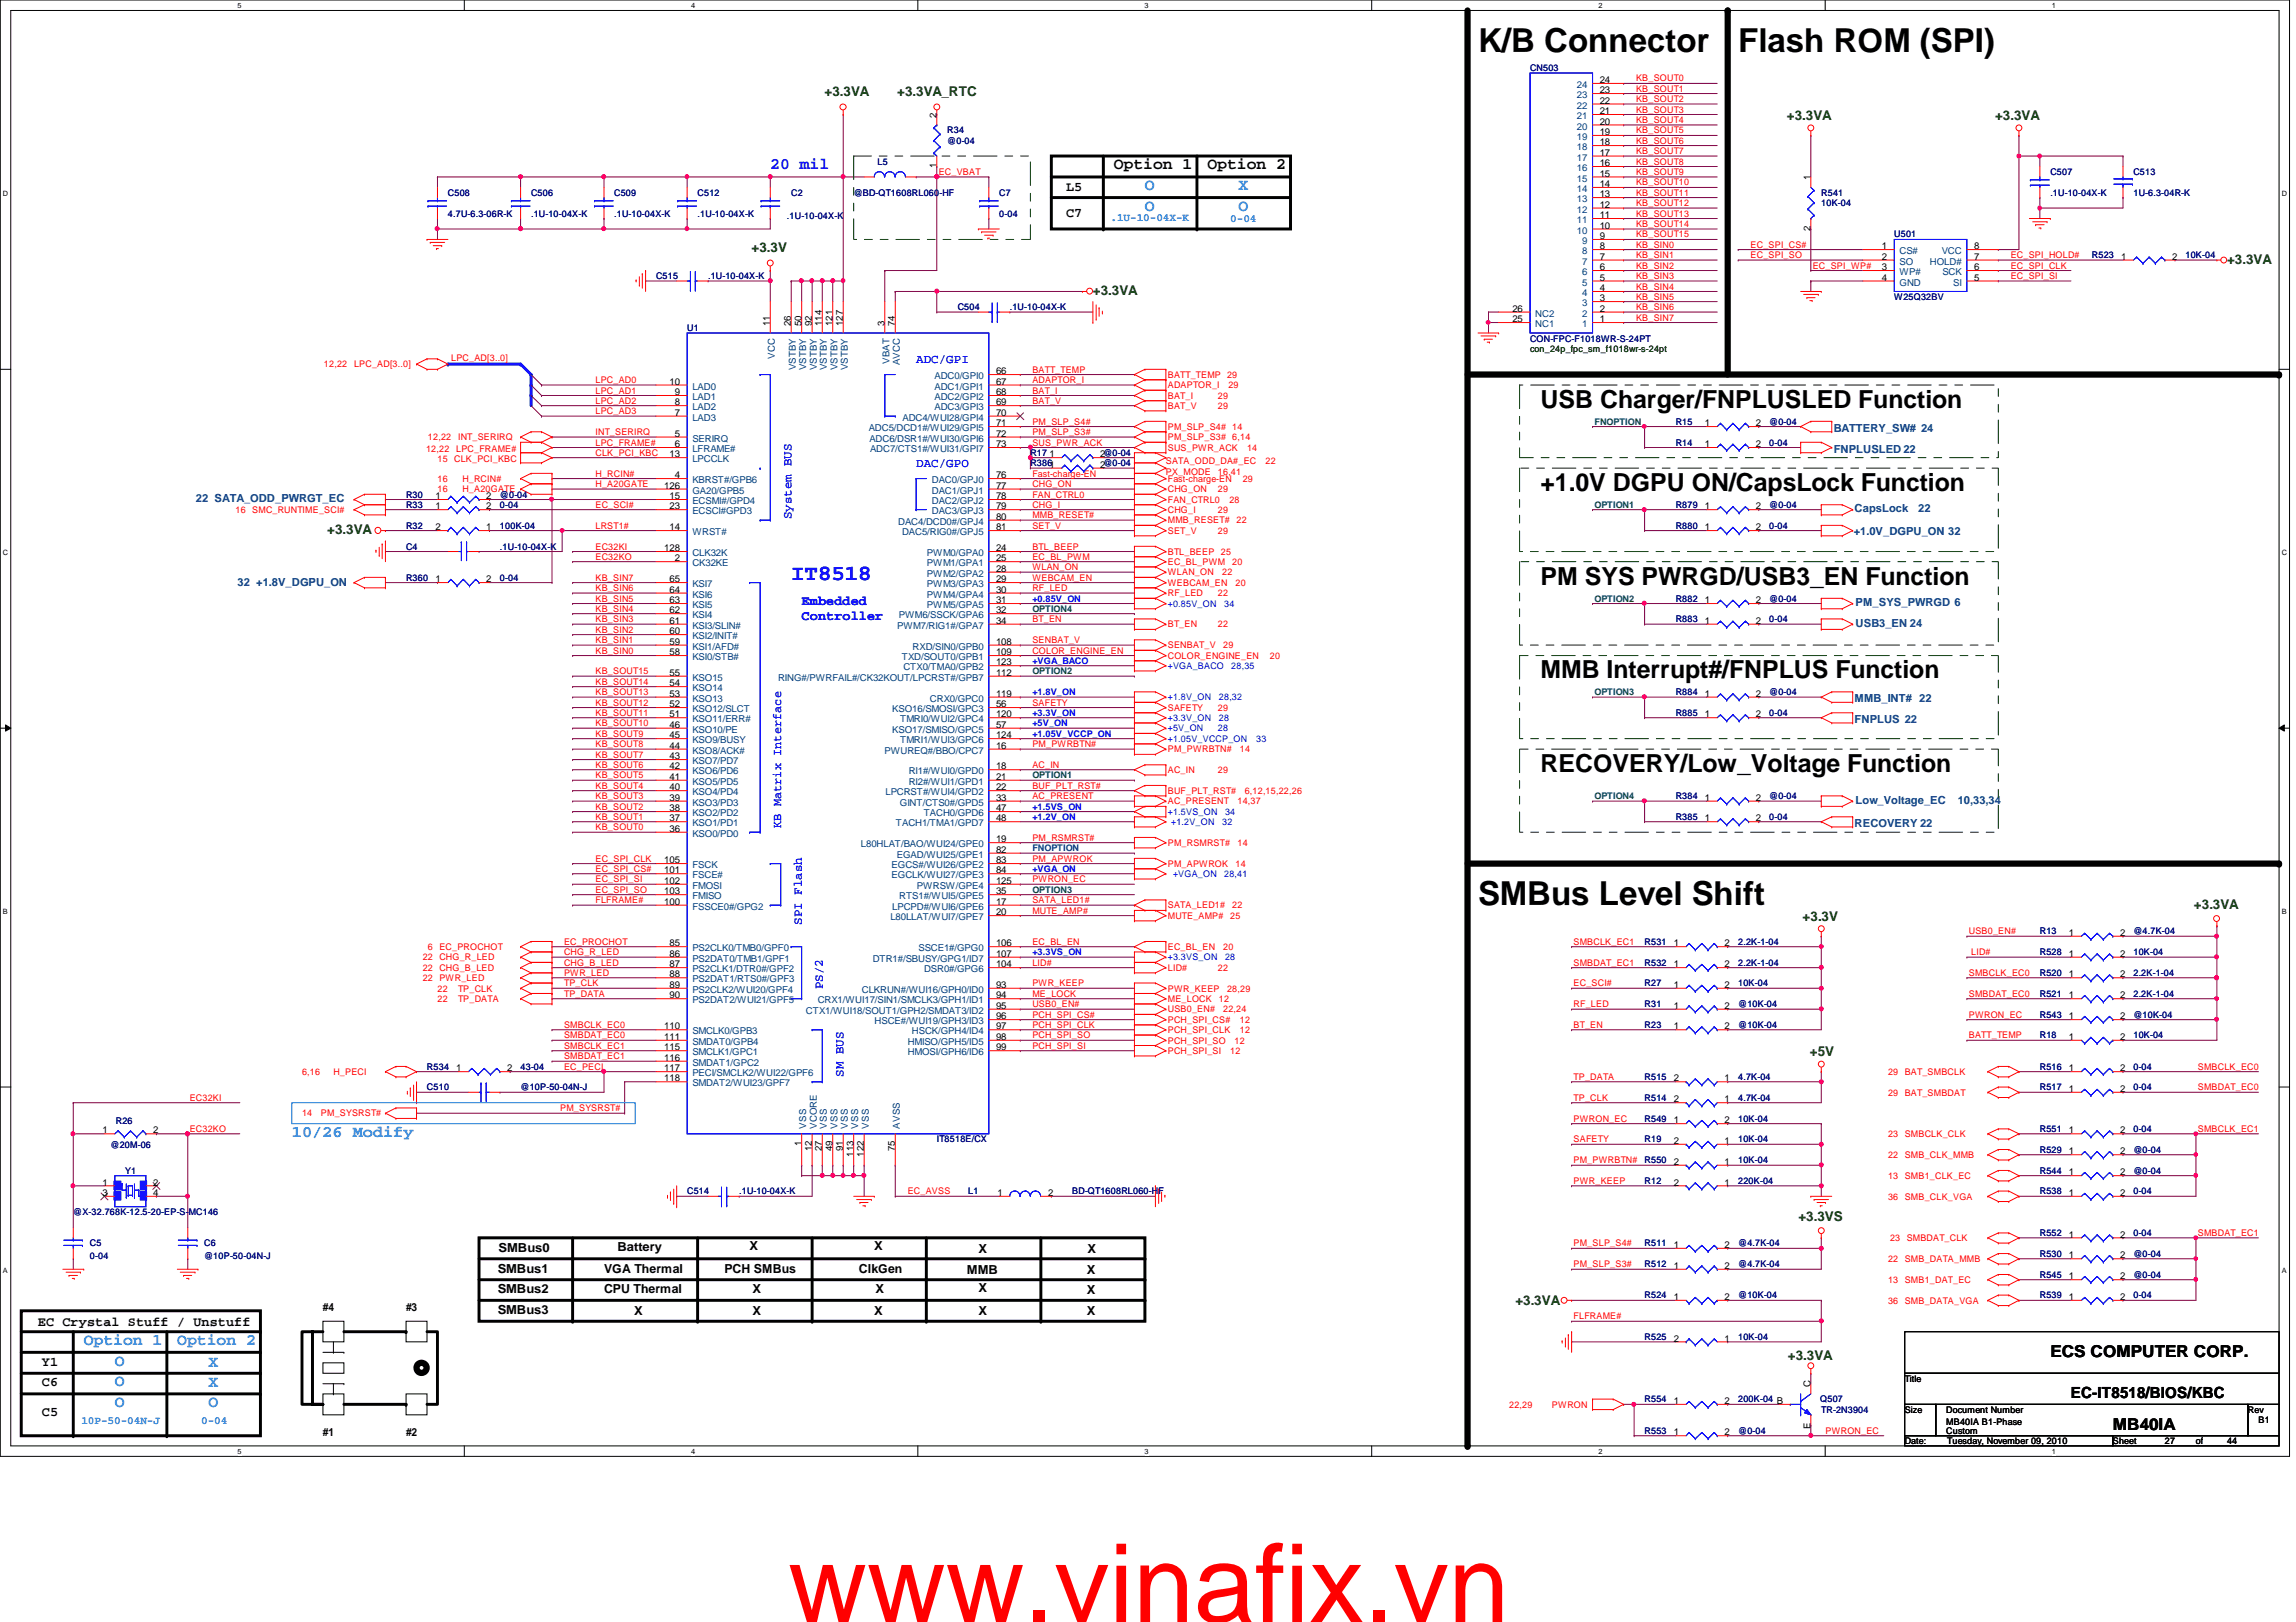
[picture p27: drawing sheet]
<svg xmlns="http://www.w3.org/2000/svg" width="297mm" height="210mm" viewBox="0 0 297 210" stroke-linecap="round" stroke-linejoin="round" font-family="sans-serif">
<defs><g id="words">
<text font-size="14.1" fill="#f00" x="102" y="209.9">www.vinafix.vn</text>
<g font-size="4.3">
<text x="191.2" y="6.7">K/B Connector</text>
<text x="224.9" y="6.7">Flash ROM (SPI)</text>
<text x="191.2" y="117.1">SMBus Level Shift</text>
</g>
<g font-size="3.2">
<text x="199.3" y="52.8">USB Charger/FNPLUSLED Function</text>
<text x="199.3" y="63.5">+1.0V DGPU ON/CapsLock Function</text>
<text x="199.3" y="75.6">PM SYS PWRGD/USB3_EN Function</text>
<text x="199.3" y="87.8">MMB Interrupt#/FNPLUS Function</text>
<text x="199.3" y="99.9">RECOVERY/Low_Voltage Function</text>
</g>
<text font-size="2.8" fill="#00f" x="102.4" y="75">IT8518</text>
<text font-size="2.1" fill="#00f" x="99.6" y="21.9">20 mil</text>
<g font-size="2.1">
<text x="144.1" y="21.9">Option 1</text>
<text x="156.2" y="21.9">Option 2</text>
<text x="265.3" y="175.6">ECS COMPUTER CORP.</text>
<text x="273.3" y="185.1">MB40IA</text>
</g>
<g font-size="2.1" fill="#0080ff">
<text x="148.1" y="24.6">O</text>
<text x="148.1" y="27.3">O</text>
<text x="160.2" y="24.6">X</text>
<text x="160.2" y="27.3">O</text>
<text x="37.8" y="147.2">10/26 Modify</text>
<text x="10.8" y="174.1">Option 1</text>
<text x="14.9" y="176.7">O</text>
<text x="14.9" y="179.3">O</text>
<text x="22.9" y="174.1">Option 2</text>
<text x="27" y="176.9">X</text>
<text x="27" y="179.5">X</text>
<text x="14.9" y="182.1">O</text>
<text x="27" y="182.1">O</text>
</g>
<text font-size="2" x="267.9" y="180.9">EC-IT8518/BIOS/KBC</text>
<g font-size="1.7" fill="#004000">
<text x="106.7" y="12.4">+3.3VA</text>
<text x="116.1" y="12.4">+3.3VA_RTC</text>
<text x="231.2" y="15.5">+3.3VA</text>
<text x="258.1" y="15.5">+3.3VA</text>
<text x="97.2" y="32.6">+3.3V</text>
<text x="288.1" y="34.2">+3.3VA</text>
<text x="141.4" y="38.2">+3.3VA</text>
<text x="42.3" y="69">+3.3VA</text>
<text x="233.2" y="119.1">+3.3V</text>
<text x="283.8" y="117.6">+3.3VA</text>
<text x="234.1" y="136.7">+5V</text>
<text x="232.7" y="158">+3.3VS</text>
<text x="196" y="168.8">+3.3VA</text>
<text x="231.3" y="175.9">+3.3VA</text>
</g>
<g font-size="1.7">
<text x="137.9" y="24.8">L5</text>
<text x="137.9" y="28">C7</text>
<text x="4.9" y="171.5">EC Crystal Stuff / Unstuff</text>
<text x="5.4" y="176.8">Y1</text>
<text x="5.4" y="179.3">C6</text>
<text x="5.4" y="183.2">C5</text>
</g>
<g font-size="1.7" fill="#00f">
<text x="103.7" y="78.2">Embedded</text>
<text x="103.7" y="80.2">Controller</text>
</g>
<g font-size="1.6" fill="#00f">
<text x="118.5" y="47">ADC/GPI</text>
<text x="118.5" y="60.5">DAC/GPO</text>
<text x="102.4" y="67.2" transform="rotate(-90 102.4 67.2)">System BUS</text>
<text x="101" y="107.1" transform="rotate(-90 101 107.1)">KB Matrix Interface</text>
<text x="103.8" y="119.7" transform="rotate(-90 103.8 119.7)">SPI Flash</text>
<text x="106.5" y="128" transform="rotate(-90 106.5 128)">PS/2</text>
<text x="109.1" y="139.4" transform="rotate(-90 109.1 139.4)">SM BUS</text>
</g>
<g font-size="1.6">
<text x="79.9" y="161.9">Battery</text>
<text x="97" y="161.7">X</text>
<text x="113.1" y="161.7">X</text>
<text x="64.4" y="164.7">SMBus1</text>
<text x="64.4" y="167.4">SMBus2</text>
<text x="64.5" y="162">SMBus0</text>
<text x="78.1" y="167.4">CPU Thermal</text>
<text x="78.1" y="164.7">VGA Thermal</text>
<text x="93.7" y="164.7">PCH SMBus</text>
<text x="97.4" y="167.4">X</text>
<text x="111.1" y="164.7">ClkGen</text>
<text x="113.3" y="167.4">X</text>
<text x="125.1" y="164.8">MMB</text>
<text x="126.6" y="162.1">X</text>
<text x="126.6" y="167.3">X</text>
<text x="140.6" y="167.5">X</text>
<text x="140.6" y="164.8">X</text>
<text x="140.7" y="162.1">X</text>
<text x="64.4" y="170.1">SMBus3</text>
<text x="82" y="170.2">X</text>
<text x="97.4" y="170.2">X</text>
<text x="113.1" y="170.2">X</text>
<text x="126.6" y="170.2">X</text>
<text x="140.6" y="170.2">X</text>
</g>
<g font-size="1.4" fill="#0080ff">
<text x="143.7" y="28.6">.1U-10-04X-K</text>
<text x="159.2" y="28.7">0-04</text>
<text x="10.5" y="184.2">10P-50-04N-J</text>
<text x="26" y="184.2">0-04</text>
</g>
<g font-size="1.4" fill="#004080">
<text x="237.2" y="55.9">BATTERY_SW# 24</text>
<text x="237.2" y="58.6">FNPLUSLED 22</text>
<text x="25.4" y="65">22 SATA_ODD_PWRGT_EC</text>
<text x="239.8" y="69.2">+1.0V_DGPU_ON 32</text>
<text x="239.9" y="66.3">CapsLock</text>
<text x="248.2" y="66.3">22</text>
<text x="30.7" y="75.8">32 +1.8V_DGPU_ON</text>
<text x="240.1" y="78.5">PM_SYS_PWRGD 6</text>
<text x="240.1" y="81.2">USB3_EN 24</text>
<text x="239.9" y="90.9">MMB_INT# 22</text>
<text x="239.9" y="93.6">FNPLUS 22</text>
<text x="239.9" y="107.1">RECOVERY 22</text>
<text x="240.1" y="104.1">Low_Voltage_EC</text>
<text x="253.3" y="104.1">10,33,34</text>
</g>
<g font-size="1.4">
<text x="41.8" y="169.6">#4</text>
<text x="52.5" y="169.6">#3</text>
<text x="41.8" y="185.8">#1</text>
<text x="52.5" y="185.8">#2</text>
</g>
<g font-size="1.2" fill="#000080">
<text x="197.9" y="9.2">CN503</text>
<text x="122.6" y="17.3">R34</text>
<text x="113.5" y="21.3">L5</text>
<text x="122.6" y="18.6">@0-04</text>
<text x="265.3" y="22.6">C507</text>
<text x="276" y="22.6">C513</text>
<text x="58" y="25.4">C508</text>
<text x="58" y="28">4.7U-6.3-06R-K</text>
<text x="68.7" y="25.4">C506</text>
<text x="68.7" y="28">.1U-10-04X-K</text>
<text x="79.5" y="25.4">C509</text>
<text x="79.5" y="28">.1U-10-04X-K</text>
<text x="90.3" y="25.4">C512</text>
<text x="90.3" y="28">.1U-10-04X-K</text>
<text x="101.8" y="28.3">.1U-10-04X-K</text>
<text x="102.4" y="25.4">C2</text>
<text x="110.4" y="25.4">@BD-QT1608RL060-HF</text>
<text x="129.3" y="25.4">C7</text>
<text x="129.3" y="28">0-04</text>
<text x="235.6" y="25.4">R541</text>
<text x="235.6" y="26.7">10K-04</text>
<text x="265.3" y="25.4">.1U-10-04X-K</text>
<text x="276" y="25.4">1U-6.3-04R-K</text>
<text x="245.1" y="30.7">U501</text>
<text x="270.6" y="33.4">R523</text>
<text x="282.7" y="33.4">10K-04</text>
<text x="84.9" y="36.1">C515</text>
<text x="91.6" y="36.1">.1U-10-04X-K</text>
<text x="123.9" y="40.1">C504</text>
<text x="130.6" y="40.1">.1U-10-04X-K</text>
<text x="245.1" y="38.8">W25Q32BV</text>
<text x="88.9" y="42.8">U1</text>
<text x="197.9" y="44.2">CON-FPC-F1018WR-S-24PT</text>
<text x="133.3" y="59">R17</text>
<text x="216.8" y="57.7">R14</text>
<text x="216.8" y="54.9">R15</text>
<text x="228.9" y="57.7">0-04</text>
<text x="228.9" y="54.9">@0-04</text>
<text x="52.5" y="65.7">R33</text>
<text x="52.5" y="64.4">R30</text>
<text x="64.7" y="65.7">0-04</text>
<text x="64.7" y="64.4">@0-04</text>
<text x="133.3" y="60.3">R3861</text>
<text x="216.8" y="65.7">R879</text>
<text x="228.9" y="65.7">@0-04</text>
<text x="52.5" y="68.4">R32</text>
<text x="52.5" y="71.1">C4</text>
<text x="64.7" y="71.1">.1U-10-04X-K</text>
<text x="64.7" y="68.4">100K-04</text>
<text x="216.8" y="68.4">R880</text>
<text x="228.9" y="68.4">0-04</text>
<text x="52.5" y="75.1">R360</text>
<text x="64.7" y="75.1">0-04</text>
<text x="216.8" y="77.9">R882</text>
<text x="228.9" y="77.9">@0-04</text>
<text x="216.8" y="80.5">R883</text>
<text x="228.9" y="80.5">0-04</text>
<text x="216.8" y="90">R884</text>
<text x="228.9" y="90">@0-04</text>
<text x="216.8" y="92.7">R885</text>
<text x="228.9" y="92.7">0-04</text>
<text x="216.8" y="106.1">R385</text>
<text x="216.8" y="103.4">R384</text>
<text x="228.9" y="106.1">0-04</text>
<text x="228.9" y="103.4">@0-04</text>
<text x="212.8" y="125">R532</text>
<text x="212.8" y="122.3">R531</text>
<text x="224.9" y="125">2.2K-1-04</text>
<text x="224.9" y="122.3">2.2K-1-04</text>
<text x="263.9" y="123.6">R528</text>
<text x="263.9" y="120.9">R13</text>
<text x="276" y="123.6">10K-04</text>
<text x="276" y="120.9">@4.7K-04</text>
<text x="212.8" y="127.6">R27</text>
<text x="212.8" y="130.3">R31</text>
<text x="224.9" y="127.6">10K-04</text>
<text x="224.9" y="130.3">@10K-04</text>
<text x="263.9" y="126.3">R520</text>
<text x="263.9" y="131.7">R543</text>
<text x="263.9" y="129">R521</text>
<text x="276" y="126.3">2.2K-1-04</text>
<text x="276" y="131.7">@10K-04</text>
<text x="276" y="129">2.2K-1-04</text>
<text x="212.8" y="133.1">R23</text>
<text x="224.9" y="133.1">@10K-04</text>
<text x="263.9" y="134.4">R18</text>
<text x="276" y="134.4">10K-04</text>
<text x="55.2" y="141.1">C510</text>
<text x="55.2" y="138.4">R534</text>
<text x="67.3" y="141.1">@10P-50-04N-J</text>
<text x="67.3" y="138.4">43-04</text>
<text x="212.8" y="139.8">R515</text>
<text x="212.8" y="142.5">R514</text>
<text x="224.9" y="139.8">4.7K-04</text>
<text x="224.9" y="142.5">4.7K-04</text>
<text x="263.9" y="138.4">R516</text>
<text x="263.9" y="141.1">R517</text>
<text x="276" y="138.4">0-04</text>
<text x="276" y="141.1">0-04</text>
<text x="14.3" y="148.5">@20M-06</text>
<text x="15" y="145.4">R26</text>
<text x="121.2" y="147.8">IT8518E/CX</text>
<text x="212.8" y="145.2">R549</text>
<text x="212.8" y="147.8">R19</text>
<text x="224.9" y="145.2">10K-04</text>
<text x="224.9" y="147.8">10K-04</text>
<text x="263.9" y="146.5">R551</text>
<text x="263.9" y="149.2">R529</text>
<text x="276" y="146.5">0-04</text>
<text x="276" y="149.2">@0-04</text>
<text x="16.2" y="151.9">Y1</text>
<text x="88.9" y="154.6">C514</text>
<text x="95.6" y="154.6">.1U-10-04X-K</text>
<text x="125.3" y="154.6">L1</text>
<text x="138.7" y="154.6">BD-QT1608RL060-HF</text>
<text x="212.8" y="153.2">R12</text>
<text x="212.8" y="150.5">R550</text>
<text x="224.9" y="153.2">220K-04</text>
<text x="224.9" y="150.5">10K-04</text>
<text x="263.9" y="154.6">R538</text>
<text x="263.9" y="151.9">R544</text>
<text x="276" y="154.6">0-04</text>
<text x="276" y="151.9">@0-04</text>
<text x="9.5" y="157.3">@X-32.768K-12.5-20-EP-S-MC146</text>
<text x="11.6" y="161.3">C5</text>
<text x="26.4" y="161.3">C6</text>
<text x="212.8" y="161.3">R511</text>
<text x="224.9" y="161.3">@4.7K-04</text>
<text x="263.9" y="160">R552</text>
<text x="276" y="160">0-04</text>
<text x="11.6" y="162.9">0-04</text>
<text x="26.4" y="162.9">@10P-50-04N-J</text>
<text x="212.8" y="164">R512</text>
<text x="224.9" y="164">@4.7K-04</text>
<text x="263.9" y="165.4">R545</text>
<text x="263.9" y="162.6">R530</text>
<text x="276" y="165.4">@0-04</text>
<text x="276" y="162.6">@0-04</text>
<text x="212.8" y="168">R524</text>
<text x="212.8" y="173.4">R525</text>
<text x="224.9" y="168">@10K-04</text>
<text x="224.9" y="173.4">10K-04</text>
<text x="263.9" y="168">R539</text>
<text x="276" y="168">0-04</text>
<text x="212.8" y="185.5">R553</text>
<text x="212.8" y="181.5">R554</text>
<text x="224.9" y="185.5">@0-04</text>
<text x="224.9" y="181.5">200K-04 B</text>
<text x="235.5" y="181.5">Q507</text>
<text x="235.6" y="182.8">TR-2N3904</text>
</g>
<g font-size="1.2" fill="#004080">
<text x="204" y="11.4">24</text>
<text x="204" y="16.8">20</text>
<text x="204" y="15.4">21</text>
<text x="204" y="14.1">22</text>
<text x="204" y="12.7">23</text>
<text x="204" y="23.5">15</text>
<text x="204" y="22.1">16</text>
<text x="204" y="20.8">17</text>
<text x="204" y="19.4">18</text>
<text x="204" y="18.1">19</text>
<text x="204" y="28.9">11</text>
<text x="204" y="27.5">12</text>
<text x="204" y="26.2">13</text>
<text x="204" y="24.8">14</text>
<text x="204" y="30.2">10</text>
<text x="204.7" y="35.6">6</text>
<text x="204.7" y="34.2">7</text>
<text x="204.7" y="32.9">8</text>
<text x="204.7" y="31.6">9</text>
<text x="245.7" y="32.9">CS#</text>
<text x="245.7" y="34.2">SO</text>
<text x="245.7" y="35.6">WP#</text>
<text x="249.7" y="34.2">HOLD#</text>
<text x="251.2" y="32.9">VCC</text>
<text x="251.3" y="35.6">SCK</text>
<text x="198.6" y="41">NC2</text>
<text x="204.7" y="41">2</text>
<text x="204.7" y="39.6">3</text>
<text x="204.7" y="38.3">4</text>
<text x="204.7" y="37">5</text>
<text x="245.7" y="37">GND</text>
<text x="252.7" y="37">SI</text>
<text x="100.2" y="46.4" transform="rotate(-90 100.2 46.4)">VCC</text>
<text x="103" y="47.9" transform="rotate(-90 103 47.9)">VSTBY</text>
<text x="104.3" y="47.9" transform="rotate(-90 104.3 47.9)">VSTBY</text>
<text x="105.7" y="47.9" transform="rotate(-90 105.7 47.9)">VSTBY</text>
<text x="107" y="47.9" transform="rotate(-90 107 47.9)">VSTBY</text>
<text x="108.3" y="47.9" transform="rotate(-90 108.3 47.9)">VSTBY</text>
<text x="109.7" y="47.9" transform="rotate(-90 109.7 47.9)">VSTBY</text>
<text x="115.1" y="47.1" transform="rotate(-90 115.1 47.1)">VBAT</text>
<text x="116.4" y="47.2" transform="rotate(-90 116.4 47.2)">AVCC</text>
<text x="198.6" y="42.3">NC1</text>
<text x="204.7" y="42.3">1</text>
<text x="89.6" y="53.1">LAD2</text>
<text x="89.6" y="51.8">LAD1</text>
<text x="89.6" y="50.4">LAD0</text>
<text x="120.9" y="49.1">ADC0/GPI0</text>
<text x="120.9" y="50.4">ADC1/GPI1</text>
<text x="120.9" y="51.8">ADC2/GPI2</text>
<text x="120.9" y="53.1">ADC3/GPI3</text>
<text x="89.6" y="57.1">SERIRQ</text>
<text x="89.6" y="58.5">LFRAME#</text>
<text x="89.6" y="54.4">LAD3</text>
<text x="89.6" y="59.8">LPCCLK</text>
<text x="112.4" y="55.8">ADC5/DCD1#/WUI29/GPI5</text>
<text x="112.5" y="57.1">ADC6/DSR1#/WUI30/GPI6</text>
<text x="112.6" y="58.5">ADC7/CTS1#/WUI31/GPI7</text>
<text x="116.8" y="54.4">ADC4/WUI28/GPI4</text>
<text x="89.6" y="62.5">KBRST#/GPB6</text>
<text x="89.6" y="65.2">ECSMI#/GPD4</text>
<text x="89.6" y="63.9">GA20/GPB5</text>
<text x="120.6" y="62.5">DAC0/GPJ0</text>
<text x="120.6" y="63.9">DAC1/GPJ1</text>
<text x="120.6" y="65.2">DAC2/GPJ2</text>
<text x="89.6" y="69.3">WRST#</text>
<text x="89.6" y="66.5">ECSCI#GPD3</text>
<text x="89.6" y="72">CLK32K</text>
<text x="116.2" y="67.9">DAC4/DCD0#/GPJ4</text>
<text x="116.7" y="69.3">DAC5/RIG0#/GPJ5</text>
<text x="119.9" y="72">PWM0/GPA0</text>
<text x="120.6" y="66.5">DAC3/GPJ3</text>
<text x="89.6" y="73.3">CK32KE</text>
<text x="89.6" y="76">KSI7</text>
<text x="89.6" y="77.3">KSI6</text>
<text x="119.9" y="73.3">PWM1/GPA1</text>
<text x="119.9" y="74.6">PWM2/GPA2</text>
<text x="119.9" y="76">PWM3/GPA3</text>
<text x="119.9" y="77.3">PWM4/GPA4</text>
<text x="89.6" y="78.7">KSI5</text>
<text x="89.6" y="80">KSI4</text>
<text x="89.6" y="81.4">KSI3/SLIN#</text>
<text x="89.6" y="82.7">KSI2/INIT#</text>
<text x="116.1" y="81.4">PWM7/RIG1#/GPA7</text>
<text x="116.3" y="80">PWM6/SSCK/GPA6</text>
<text x="119.9" y="78.7">PWM5/GPA5</text>
<text x="89.6" y="84.1">KSI1/AFD#</text>
<text x="89.6" y="85.4">KSI0/STB#</text>
<text x="89.6" y="89.5">KSO14</text>
<text x="89.6" y="88.1">KSO15</text>
<text x="100.7" y="88.1">RING#/PWRFAIL#/CK32KOUT/LPCRST#/GPB7</text>
<text x="116.7" y="85.4">TXD/SOUT0/GPB1</text>
<text x="116.9" y="86.7">CTX0/TMA0/GPB2</text>
<text x="118.1" y="84.1">RXD/SIN0/GPB0</text>
<text x="89.6" y="94.8">KSO10/PE</text>
<text x="89.6" y="93.5">KSO11/ERR#</text>
<text x="89.6" y="92.2">KSO12/SLCT</text>
<text x="89.6" y="90.8">KSO13</text>
<text x="115.4" y="92.2">KSO16/SMOSI/GPC3</text>
<text x="115.4" y="94.8">KSO17/SMISO/GPC5</text>
<text x="116.5" y="93.5">TMRI0/WUI2/GPC4</text>
<text x="120.3" y="90.8">CRX0/GPC0</text>
<text x="89.6" y="101.6">KSO5/PD5</text>
<text x="89.6" y="100.2">KSO6/PD6</text>
<text x="89.6" y="98.9">KSO7/PD7</text>
<text x="89.6" y="97.5">KSO8/ACK#</text>
<text x="89.6" y="96.2">KSO9/BUSY</text>
<text x="114.4" y="97.5">PWUREQ#/BBO/CPC7</text>
<text x="116.5" y="96.2">TMRI1/WUI3/GPC6</text>
<text x="117.6" y="100.2">RI1#/WUI0/GPD0</text>
<text x="117.6" y="101.6">RI2#/WUI1/GPD1</text>
<text x="89.6" y="106.9">KSO1/PD1</text>
<text x="89.6" y="105.6">KSO2/PD2</text>
<text x="89.6" y="104.3">KSO3/PD3</text>
<text x="89.6" y="102.9">KSO4/PD4</text>
<text x="114.6" y="102.9">LPCRST#/WUI4/GPD2</text>
<text x="115.9" y="106.9">TACH1/TMA1/GPD7</text>
<text x="116.4" y="104.3">GINT/CTS0#/GPD5</text>
<text x="119.5" y="105.6">TACH0/GPD6</text>
<text x="89.6" y="108.3">KSO0/PD0</text>
<text x="89.6" y="112.4">FSCK</text>
<text x="89.6" y="113.7">FSCE#</text>
<text x="111.4" y="109.6">L80HLAT/BAO/WUI24/GPE0</text>
<text x="115.4" y="112.4">EGCS#/WUI26/GPE2</text>
<text x="115.4" y="113.7">EGCLK/WUI27/GPE3</text>
<text x="116" y="111">EGAD/WUI25/GPE1</text>
<text x="133.6" y="110.2">FNOPTION</text>
<text x="89.6" y="115">FMOSI</text>
<text x="89.6" y="116.4">FMISO</text>
<text x="89.6" y="117.7">FSSCE0#/GPG2</text>
<text x="115.2" y="119.1">L80LLAT/WUI7/GPE7</text>
<text x="115.4" y="117.7">LPCPD#/WUI6/GPE6</text>
<text x="116.3" y="116.4">RTS1#/WUI5/GPE5</text>
<text x="118.6" y="115">PWRSW/GPE4</text>
<text x="89.6" y="123.1">PS2CLK0/TMB0/GPF0</text>
<text x="89.6" y="124.5">PS2DAT0/TMB1/GPF1</text>
<text x="89.6" y="125.8">PS2CLK1/DTR0#/GPF2</text>
<text x="112.9" y="124.5">DTR1#/SBUSY/GPG1/ID7</text>
<text x="118.8" y="123.1">SSCE1#/GPG0</text>
<text x="119.5" y="125.8">DSR0#/GPG6</text>
<text x="89.6" y="127.1">PS2DAT1/RTS0#/GPF3</text>
<text x="89.6" y="128.5">PS2CLK2/WUI20/GPF4</text>
<text x="89.6" y="129.8">PS2DAT2/WUI21/GPF5</text>
<text x="104.3" y="131.2">CTX1/WUI18/SOUT1/GPH2/SMDAT3/ID2</text>
<text x="105.8" y="129.8">CRX1/WUI17/SIN1/SMCLK3/GPH1/ID1</text>
<text x="111.5" y="128.5">CLKRUN#/WUI16/GPH0/ID0</text>
<text x="89.6" y="133.9">SMCLK0/GPB3</text>
<text x="89.6" y="135.2">SMDAT0/GPB4</text>
<text x="89.6" y="136.6">SMCLK1/GPC1</text>
<text x="89.6" y="137.9">SMDAT1/GPC2</text>
<text x="113.2" y="132.5">HSCE#/WUI19/GPH3/ID3</text>
<text x="117.4" y="135.2">HMISO/GPH5/ID5</text>
<text x="117.4" y="136.6">HMOSI/GPH6/ID6</text>
<text x="118" y="133.9">HSCK/GPH4/ID4</text>
<text x="89.6" y="139.3">PECI/SMCLK2/WUI22/GPF6</text>
<text x="89.6" y="140.6">SMDAT2/WUI23/GPF7</text>
<text x="104.3" y="146" transform="rotate(-90 104.3 146)">VSS</text>
<text x="105.7" y="146" transform="rotate(-90 105.7 146)">VCORE</text>
<text x="107" y="146" transform="rotate(-90 107 146)">VSS</text>
<text x="108.3" y="146" transform="rotate(-90 108.3 146)">VSS</text>
<text x="109.7" y="146" transform="rotate(-90 109.7 146)">VSS</text>
<text x="111" y="146" transform="rotate(-90 111 146)">VSS</text>
<text x="112.4" y="146" transform="rotate(-90 112.4 146)">VSS</text>
<text x="116.4" y="146" transform="rotate(-90 116.4 146)">AVSS</text>
</g>
<g font-size="1.2">
<text x="207" y="10.8">24</text>
<text x="121.2" y="15.2" transform="rotate(-90 121.2 15.2)">2</text>
<text x="207" y="17.5">19</text>
<text x="207" y="16.1">20</text>
<text x="207" y="14.8">21</text>
<text x="207" y="13.4">22</text>
<text x="207" y="12.1">23</text>
<text x="121.2" y="21.8" transform="rotate(-90 121.2 21.8)">1</text>
<text x="207" y="22.9">15</text>
<text x="207" y="21.5">16</text>
<text x="207" y="20.2">17</text>
<text x="207" y="18.8">18</text>
<text x="234.2" y="23.3" transform="rotate(-90 234.2 23.3)">1</text>
<text x="207" y="29.6">10</text>
<text x="207" y="28.2">11</text>
<text x="207" y="26.9">12</text>
<text x="207" y="25.5">13</text>
<text x="207" y="24.2">14</text>
<text x="234.2" y="29.9" transform="rotate(-90 234.2 29.9)">2</text>
<text x="207" y="35">6</text>
<text x="207" y="33.6">7</text>
<text x="207" y="32.3">8</text>
<text x="207" y="30.9">9</text>
<text x="243.5" y="32.3">1</text>
<text x="243.5" y="33.6">2</text>
<text x="243.5" y="35">3</text>
<text x="255.4" y="35">6</text>
<text x="255.4" y="33.6">7</text>
<text x="255.4" y="32.3">8</text>
<text x="274.4" y="33.6">1</text>
<text x="281" y="33.6">2</text>
<text x="195.7" y="41.7">25</text>
<text x="195.7" y="40.3">26</text>
<text x="207" y="41.7">1</text>
<text x="207" y="40.3">2</text>
<text x="207" y="39">3</text>
<text x="207" y="37.7">4</text>
<text x="207" y="36.3">5</text>
<text x="243.5" y="36.3">4</text>
<text x="255.4" y="36.3">5</text>
<text x="99.6" y="42.2" transform="rotate(-90 99.6 42.2)">11</text>
<text x="102.3" y="42.2" transform="rotate(-90 102.3 42.2)">26</text>
<text x="103.7" y="42.2" transform="rotate(-90 103.7 42.2)">50</text>
<text x="105" y="42.2" transform="rotate(-90 105 42.2)">92</text>
<text x="106.3" y="42.2" transform="rotate(-90 106.3 42.2)">114</text>
<text x="107.7" y="42.2" transform="rotate(-90 107.7 42.2)">121</text>
<text x="109" y="42.2" transform="rotate(-90 109 42.2)">127</text>
<text x="114.4" y="42.2" transform="rotate(-90 114.4 42.2)">3</text>
<text x="115.8" y="42.2" transform="rotate(-90 115.8 42.2)">74</text>
<text x="86.6" y="49.8">10</text>
<text x="87.3" y="53.8">7</text>
<text x="87.3" y="52.5">8</text>
<text x="87.3" y="51.1">9</text>
<text x="128.9" y="48.4">66</text>
<text x="128.9" y="49.8">67</text>
<text x="128.9" y="51.1">68</text>
<text x="128.9" y="52.5">69</text>
<text x="128.9" y="53.8">70</text>
<text x="86.6" y="59.2">13</text>
<text x="87.3" y="56.5">5</text>
<text x="87.3" y="57.9">6</text>
<text x="128.9" y="55.2">71</text>
<text x="128.9" y="56.5">72</text>
<text x="128.9" y="57.9">73</text>
<text x="135.8" y="59.2">1</text>
<text x="142.3" y="59.2">2@0-04</text>
<text x="220.6" y="57.9">1</text>
<text x="220.6" y="55.2">1</text>
<text x="227.2" y="57.9">2</text>
<text x="227.2" y="55.2">2</text>
<text x="56.3" y="65.9">1</text>
<text x="56.3" y="64.6">1</text>
<text x="62.9" y="65.9">2</text>
<text x="62.9" y="64.6">2</text>
<text x="85.9" y="63.2">126</text>
<text x="86.6" y="64.6">15</text>
<text x="86.6" y="65.9">23</text>
<text x="87.3" y="61.9">4</text>
<text x="128.9" y="61.9">76</text>
<text x="128.9" y="63.2">77</text>
<text x="128.9" y="64.6">78</text>
<text x="128.9" y="65.9">79</text>
<text x="142.3" y="60.5">2@0-04</text>
<text x="220.6" y="65.9">1</text>
<text x="227.2" y="65.9">2</text>
<text x="56.3" y="68.6">2</text>
<text x="62.9" y="68.6">1</text>
<text x="85.9" y="71.3">128</text>
<text x="86.6" y="68.6">14</text>
<text x="128.9" y="67.3">80</text>
<text x="128.9" y="68.6">81</text>
<text x="128.9" y="71.3">24</text>
<text x="220.6" y="68.6">1</text>
<text x="227.2" y="68.6">2</text>
<text x="56.3" y="75.4">1</text>
<text x="62.9" y="75.4">2</text>
<text x="86.6" y="75.4">65</text>
<text x="86.6" y="76.7">64</text>
<text x="87.3" y="72.6">2</text>
<text x="128.9" y="72.6">25</text>
<text x="128.9" y="74">28</text>
<text x="128.9" y="75.4">29</text>
<text x="128.9" y="76.7">30</text>
<text x="86.6" y="78.1">63</text>
<text x="86.6" y="79.4">62</text>
<text x="86.6" y="80.7">61</text>
<text x="86.6" y="82.1">60</text>
<text x="86.6" y="83.4">59</text>
<text x="128.9" y="78.1">31</text>
<text x="128.9" y="79.4">32</text>
<text x="128.9" y="80.7">34</text>
<text x="128.9" y="83.4">108</text>
<text x="220.6" y="80.7">1</text>
<text x="220.6" y="78.1">1</text>
<text x="227.2" y="80.7">2</text>
<text x="227.2" y="78.1">2</text>
<text x="86.6" y="84.8">58</text>
<text x="86.6" y="88.8">54</text>
<text x="86.6" y="87.5">55</text>
<text x="128.9" y="87.5">112</text>
<text x="128.9" y="84.8">109</text>
<text x="128.9" y="86.1">123</text>
<text x="86.6" y="95.5">45</text>
<text x="86.6" y="94.2">46</text>
<text x="86.6" y="92.8">51</text>
<text x="86.6" y="91.5">52</text>
<text x="86.6" y="90.2">53</text>
<text x="128.9" y="90.2">119</text>
<text x="128.9" y="91.5">56</text>
<text x="128.9" y="92.8">120</text>
<text x="128.9" y="94.2">57</text>
<text x="128.9" y="95.5">124</text>
<text x="220.6" y="92.8">1</text>
<text x="220.6" y="90.2">1</text>
<text x="227.2" y="92.8">2</text>
<text x="227.2" y="90.2">2</text>
<text x="86.6" y="100.9">41</text>
<text x="86.6" y="99.6">42</text>
<text x="86.6" y="98.3">43</text>
<text x="86.6" y="96.9">44</text>
<text x="128.9" y="96.9">16</text>
<text x="128.9" y="99.6">18</text>
<text x="128.9" y="100.9">21</text>
<text x="86.6" y="107.7">36</text>
<text x="86.6" y="106.3">37</text>
<text x="86.6" y="105">38</text>
<text x="86.6" y="103.6">39</text>
<text x="86.6" y="102.3">40</text>
<text x="128.9" y="102.3">22</text>
<text x="128.9" y="103.6">33</text>
<text x="128.9" y="105">47</text>
<text x="128.9" y="106.3">48</text>
<text x="220.6" y="106.3">1</text>
<text x="220.6" y="103.6">1</text>
<text x="227.2" y="106.3">2</text>
<text x="227.2" y="103.6">2</text>
<text x="85.9" y="111.7">105</text>
<text x="85.9" y="113">101</text>
<text x="128.9" y="109">19</text>
<text x="128.9" y="110.4">82</text>
<text x="128.9" y="111.7">83</text>
<text x="128.9" y="113">84</text>
<text x="85.9" y="114.4">102</text>
<text x="85.9" y="115.7">103</text>
<text x="85.9" y="117.1">100</text>
<text x="128.9" y="114.4">125</text>
<text x="128.9" y="115.7">35</text>
<text x="128.9" y="117.1">17</text>
<text x="128.9" y="118.4">20</text>
<text x="86.6" y="122.5">85</text>
<text x="86.6" y="123.8">86</text>
<text x="86.6" y="125.2">87</text>
<text x="128.9" y="123.8">107</text>
<text x="128.9" y="122.5">106</text>
<text x="128.9" y="125.2">104</text>
<text x="216.5" y="125.2">1</text>
<text x="216.5" y="122.5">1</text>
<text x="223.1" y="125.2">2</text>
<text x="223.1" y="122.5">2</text>
<text x="267.7" y="123.8">1</text>
<text x="267.7" y="121.1">1</text>
<text x="274.3" y="123.8">2</text>
<text x="274.3" y="121.1">2</text>
<text x="86.6" y="126.5">88</text>
<text x="86.6" y="127.8">89</text>
<text x="86.6" y="129.2">90</text>
<text x="128.9" y="127.8">93</text>
<text x="128.9" y="129.2">94</text>
<text x="128.9" y="130.6">95</text>
<text x="128.9" y="131.9">96</text>
<text x="216.5" y="127.8">1</text>
<text x="216.5" y="130.6">1</text>
<text x="223.1" y="127.8">2</text>
<text x="223.1" y="130.6">2</text>
<text x="267.7" y="126.5">1</text>
<text x="267.7" y="131.9">1</text>
<text x="267.7" y="129.2">1</text>
<text x="274.3" y="126.5">2</text>
<text x="274.3" y="131.9">2</text>
<text x="274.3" y="129.2">2</text>
<text x="85.9" y="133.2">110</text>
<text x="85.9" y="134.6">111</text>
<text x="85.9" y="135.9">115</text>
<text x="85.9" y="137.3">116</text>
<text x="128.9" y="133.2">97</text>
<text x="128.9" y="134.6">98</text>
<text x="128.9" y="135.9">99</text>
<text x="216.5" y="133.2">1</text>
<text x="223.1" y="133.2">2</text>
<text x="267.7" y="134.6">1</text>
<text x="274.3" y="134.6">2</text>
<text x="59" y="138.6">1</text>
<text x="65.6" y="138.6">2</text>
<text x="85.9" y="138.6">117</text>
<text x="85.9" y="140">118</text>
<text x="216.5" y="140">2</text>
<text x="216.5" y="142.7">2</text>
<text x="223.1" y="140">1</text>
<text x="223.1" y="142.7">1</text>
<text x="267.7" y="138.6">1</text>
<text x="267.7" y="141.3">1</text>
<text x="274.3" y="138.6">2</text>
<text x="274.3" y="141.3">2</text>
<text x="13.2" y="146.7">1</text>
<text x="19.8" y="146.7">2</text>
<text x="103.7" y="148.3" transform="rotate(-90 103.7 148.3)">1</text>
<text x="105" y="149" transform="rotate(-90 105 149)">12</text>
<text x="106.3" y="149" transform="rotate(-90 106.3 149)">27</text>
<text x="107.7" y="149" transform="rotate(-90 107.7 149)">49</text>
<text x="109" y="149" transform="rotate(-90 109 149)">91</text>
<text x="110.4" y="149.7" transform="rotate(-90 110.4 149.7)">113</text>
<text x="111.8" y="149.7" transform="rotate(-90 111.8 149.7)">122</text>
<text x="115.8" y="149" transform="rotate(-90 115.8 149)">75</text>
<text x="216.5" y="145.4">1</text>
<text x="216.5" y="148">2</text>
<text x="223.1" y="145.4">2</text>
<text x="223.1" y="148">1</text>
<text x="267.7" y="146.7">1</text>
<text x="267.7" y="149.4">1</text>
<text x="274.3" y="146.7">2</text>
<text x="274.3" y="149.4">2</text>
<text x="13.2" y="153.4">1</text>
<text x="13.2" y="154.8">3</text>
<text x="19.8" y="153.4">2</text>
<text x="19.8" y="154.8">4</text>
<text x="129" y="154.8">1</text>
<text x="135.6" y="154.8">2</text>
<text x="216.5" y="153.4">2</text>
<text x="216.5" y="150.7">2</text>
<text x="223.1" y="153.4">1</text>
<text x="223.1" y="150.7">1</text>
<text x="267.7" y="154.8">1</text>
<text x="267.7" y="152.1">1</text>
<text x="274.3" y="154.8">2</text>
<text x="274.3" y="152.1">2</text>
<text x="216.5" y="161.5">1</text>
<text x="223.1" y="161.5">2</text>
<text x="267.7" y="160.1">1</text>
<text x="274.3" y="160.1">2</text>
<text x="216.5" y="164.2">1</text>
<text x="223.1" y="164.2">2</text>
<text x="267.7" y="165.6">1</text>
<text x="267.7" y="162.9">1</text>
<text x="274.3" y="165.6">2</text>
<text x="274.3" y="162.9">2</text>
<text x="216.5" y="168.2">1</text>
<text x="216.5" y="173.6">2</text>
<text x="223.1" y="168.2">2</text>
<text x="223.1" y="173.6">1</text>
<text x="267.7" y="168.2">1</text>
<text x="274.3" y="168.2">2</text>
<text x="234.2" y="179.5" transform="rotate(-90 234.2 179.5)">C</text>
<text x="246.4" y="178.8">Title</text>
<text x="216.5" y="185.8">1</text>
<text x="216.5" y="181.7">1</text>
<text x="223.1" y="185.8">2</text>
<text x="223.1" y="181.7">2</text>
<text x="234.2" y="184.9" transform="rotate(-90 234.2 184.9)">E</text>
<text x="246.4" y="182.8">Size</text>
<text x="251.8" y="185.5">Custom</text>
<text x="251.8" y="184.4">MB40IA B1-Phase</text>
<text x="251.8" y="182.8">Document Number</text>
<text x="290.8" y="182.8">Rev</text>
<text x="292.2" y="184.2">B1</text>
<text x="246.4" y="186.9">Date:</text>
<text x="251.9" y="186.9">Tuesday, November 09, 2010</text>
<text x="273.3" y="186.9">Sheet</text>
<text x="280.1" y="186.9">27</text>
<text x="284.1" y="186.9">of</text>
<text x="288.1" y="186.9">44</text>
</g>
<g font-size="1.2" fill="#f00">
<text x="211.7" y="10.5">KB_SOUT0</text>
<text x="211.7" y="11.9">KB_SOUT1</text>
<text x="211.7" y="13.2">KB_SOUT2</text>
<text x="211.7" y="14.6">KB_SOUT3</text>
<text x="211.7" y="15.9">KB_SOUT4</text>
<text x="211.7" y="17.3">KB_SOUT5</text>
<text x="121.5" y="22.6">EC_VBAT</text>
<text x="211.7" y="21.3">KB_SOUT8</text>
<text x="211.7" y="22.6">KB_SOUT9</text>
<text x="211.7" y="18.6">KB_SOUT6</text>
<text x="211.7" y="19.9">KB_SOUT7</text>
<text x="211.7" y="24">KB_SOUT10</text>
<text x="211.7" y="25.3">KB_SOUT11</text>
<text x="211.7" y="28">KB_SOUT13</text>
<text x="211.7" y="29.4">KB_SOUT14</text>
<text x="211.7" y="26.7">KB_SOUT12</text>
<text x="211.7" y="30.7">KB_SOUT15</text>
<text x="211.7" y="32">KB_SIN0</text>
<text x="211.7" y="33.4">KB_SIN1</text>
<text x="211.7" y="34.8">KB_SIN2</text>
<text x="226.5" y="32">EC_SPI_CS#</text>
<text x="226.5" y="33.4">EC_SPI_SO</text>
<text x="234.5" y="34.8">EC_SPI_WP#</text>
<text x="260.1" y="34.8">EC_SPI_CLK</text>
<text x="260.1" y="33.4">EC_SPI_HOLD#</text>
<text x="211.7" y="41.5">KB_SIN7</text>
<text x="211.7" y="36.1">KB_SIN3</text>
<text x="211.7" y="37.5">KB_SIN4</text>
<text x="211.7" y="38.8">KB_SIN5</text>
<text x="211.7" y="40.1">KB_SIN6</text>
<text x="260.1" y="36.1">EC_SPI_SI</text>
<text x="41.9" y="47.5">12,22</text>
<text x="45.8" y="47.5">LPC_AD[3..0]</text>
<text x="58.4" y="46.7">LPC_AD[3..0]</text>
<text x="77" y="49.6">LPC_AD0</text>
<text x="77" y="53.6">LPC_AD3</text>
<text x="77" y="52.2">LPC_AD2</text>
<text x="77" y="50.9">LPC_AD1</text>
<text x="133.6" y="52.2">BAT_V</text>
<text x="133.6" y="50.9">BAT_I</text>
<text x="133.6" y="48.2">BATT_TEMP</text>
<text x="133.6" y="49.6">ADAPTOR_I</text>
<text x="151.1" y="48.9">BATT_TEMP 29</text>
<text x="151.1" y="50.2">ADAPTOR_I</text>
<text x="151.1" y="51.6">BAT_I</text>
<text x="151.1" y="53">BAT_V</text>
<text x="157.6" y="53">29</text>
<text x="157.6" y="51.6">29</text>
<text x="158.9" y="50.2">29</text>
<text x="55.1" y="58.5">12,22</text>
<text x="55.4" y="57">12,22</text>
<text x="56.6" y="59.8">15</text>
<text x="58.8" y="59.8">CLK_PCI_KBC</text>
<text x="59" y="58.5">LPC_FRAME#</text>
<text x="59.3" y="57">INT_SERIRQ</text>
<text x="77" y="56.3">INT_SERIRQ</text>
<text x="77" y="57.7">LPC_FRAME#</text>
<text x="77" y="59">CLK_PCI_KBC</text>
<text x="133.6" y="57.7">SUS_PWR_ACK</text>
<text x="133.6" y="56.3">PM_SLP_S3#</text>
<text x="133.6" y="54.9">PM_SLP_S4#</text>
<text x="151.1" y="58.3">SUS_PWR_ACK</text>
<text x="151.1" y="55.6">PM_SLP_S4# 14</text>
<text x="151.1" y="57">PM_SLP_S3# 6,14</text>
<text x="161.3" y="58.3">14</text>
<text x="56.6" y="63.7">16</text>
<text x="56.6" y="62.4">16</text>
<text x="59.8" y="63.7">H_A20GATE</text>
<text x="59.8" y="62.4">H_RCIN#</text>
<text x="77" y="65.7">EC_SCI#</text>
<text x="77" y="63">H_A20GATE</text>
<text x="77" y="61.7">H_RCIN#</text>
<text x="133.6" y="64.4">FAN_CTRL0</text>
<text x="133.6" y="61.7">Fast-charge-EN</text>
<text x="133.6" y="63">CHG_ON</text>
<text x="133.6" y="65.7">CHG_I</text>
<text x="150.8" y="60.1">SATA_ODD_DA#_EC</text>
<text x="150.8" y="61.4">PX_MODE</text>
<text x="151.1" y="63.7">CHG_ON</text>
<text x="151.1" y="62.4">Fast-charge-EN</text>
<text x="151.1" y="65.1">FAN_CTRL0</text>
<text x="157.6" y="61.4">16,41</text>
<text x="157.6" y="63.7">29</text>
<text x="159" y="65.1">28</text>
<text x="160.8" y="62.4">29</text>
<text x="163.7" y="60.1">22</text>
<text x="30.5" y="66.4">16</text>
<text x="32.6" y="66.4">SMC_RUNTIME_SCI#</text>
<text x="77" y="71.1">EC32KI</text>
<text x="77" y="68.4">LRST1#</text>
<text x="133.6" y="71.1">BTL_BEEP</text>
<text x="133.6" y="67.1">MMB_RESET#</text>
<text x="133.6" y="68.4">SET_V</text>
<text x="151.1" y="71.8">BTL_BEEP</text>
<text x="151.1" y="66.4">CHG_I</text>
<text x="151.1" y="69.1">SET_V</text>
<text x="151.1" y="67.7">MMB_RESET#</text>
<text x="157.6" y="69.1">29</text>
<text x="157.6" y="66.4">29</text>
<text x="157.9" y="71.8">25</text>
<text x="160" y="67.7">22</text>
<text x="77" y="72.4">EC32KO</text>
<text x="77" y="77.9">KB_SIN5</text>
<text x="77" y="76.5">KB_SIN6</text>
<text x="77" y="75.1">KB_SIN7</text>
<text x="133.6" y="72.4">EC_BL_PWM</text>
<text x="133.6" y="76.5">RF_LED</text>
<text x="133.6" y="75.1">WEBCAM_EN</text>
<text x="133.6" y="73.8">WLAN_ON</text>
<text x="151.1" y="73.2">EC_BL_PWM</text>
<text x="151.1" y="77.2">RF_LED</text>
<text x="151.1" y="74.5">WLAN_ON</text>
<text x="151.1" y="75.8">WEBCAM_EN</text>
<text x="157.6" y="77.2">22</text>
<text x="158.1" y="74.5">22</text>
<text x="159.4" y="73.2">20</text>
<text x="159.8" y="75.8">20</text>
<text x="77" y="83.2">KB_SIN1</text>
<text x="77" y="81.9">KB_SIN2</text>
<text x="77" y="80.5">KB_SIN3</text>
<text x="77" y="79.2">KB_SIN4</text>
<text x="133.6" y="83.2">SENBAT_V</text>
<text x="133.6" y="80.5">BT_EN</text>
<text x="151.1" y="81.2">BT_EN</text>
<text x="151.1" y="83.9">SENBAT_V</text>
<text x="157.6" y="81.2">22</text>
<text x="158.2" y="83.9">29</text>
<text x="77" y="84.6">KB_SIN0</text>
<text x="77" y="88.6">KB_SOUT14</text>
<text x="77" y="87.2">KB_SOUT15</text>
<text x="77" y="90">KB_SOUT13</text>
<text x="133.6" y="84.6">COLOR_ENGINE_EN</text>
<text x="151.1" y="85.3">COLOR_ENGINE_EN</text>
<text x="164.3" y="85.3">20</text>
<text x="77" y="91.3">KB_SOUT12</text>
<text x="77" y="95.3">KB_SOUT9</text>
<text x="77" y="94">KB_SOUT10</text>
<text x="77" y="92.6">KB_SOUT11</text>
<text x="133.6" y="91.3">SAFETY</text>
<text x="151.1" y="92">SAFETY</text>
<text x="157.6" y="92">29</text>
<text x="77" y="98">KB_SOUT7</text>
<text x="77" y="99.4">KB_SOUT6</text>
<text x="77" y="96.7">KB_SOUT8</text>
<text x="77" y="100.7">KB_SOUT5</text>
<text x="133.6" y="99.4">AC_IN</text>
<text x="133.6" y="96.7">PM_PWRBTN#</text>
<text x="151.1" y="100.1">AC_IN</text>
<text x="151.1" y="97.4">PM_PWRBTN#</text>
<text x="157.6" y="100.1">29</text>
<text x="160.4" y="97.4">14</text>
<text x="77" y="103.4">KB_SOUT3</text>
<text x="77" y="102.1">KB_SOUT4</text>
<text x="77" y="104.8">KB_SOUT2</text>
<text x="77" y="107.4">KB_SOUT0</text>
<text x="77" y="106.1">KB_SOUT1</text>
<text x="133.6" y="102.1">BUF_PLT_RST#</text>
<text x="133.6" y="103.4">AC_PRESENT</text>
<text x="151.1" y="102.7">BUF_PLT_RST#</text>
<text x="151.1" y="104.1">AC_PRESENT</text>
<text x="160.1" y="104.1">14,37</text>
<text x="161" y="102.7">6,12,15,22,26</text>
<text x="77" y="112.8">EC_SPI_CS#</text>
<text x="77" y="111.5">EC_SPI_CLK</text>
<text x="133.6" y="108.8">PM_RSMRST#</text>
<text x="133.6" y="111.5">PM_APWROK</text>
<text x="151.1" y="109.5">PM_RSMRST#</text>
<text x="151.1" y="112.2">PM_APWROK</text>
<text x="159.8" y="112.2">14</text>
<text x="160.1" y="109.5">14</text>
<text x="77" y="115.5">EC_SPI_SO</text>
<text x="77" y="114.2">EC_SPI_SI</text>
<text x="77" y="116.9">FLFRAME#</text>
<text x="133.6" y="118.2">MUTE_AMP#</text>
<text x="133.6" y="114.2">PWRON_EC</text>
<text x="133.6" y="116.9">SATA_LED1#</text>
<text x="151.1" y="118.9">MUTE_AMP#</text>
<text x="151.1" y="117.6">SATA_LED1#</text>
<text x="159.2" y="118.9">25</text>
<text x="159.4" y="117.6">22</text>
<text x="54.7" y="124.3">22</text>
<text x="54.7" y="125.6">22</text>
<text x="55.4" y="122.9">6</text>
<text x="56.9" y="122.9">EC_PROCHOT</text>
<text x="56.9" y="124.3">CHG_R_LED</text>
<text x="56.9" y="125.6">CHG_B_LED</text>
<text x="73" y="122.3">EC_PROCHOT</text>
<text x="73" y="123.6">CHG_R_LED</text>
<text x="73" y="125">CHG_B_LED</text>
<text x="133.6" y="125">LID#</text>
<text x="133.6" y="122.3">EC_BL_EN</text>
<text x="151.1" y="122.9">EC_BL_EN</text>
<text x="151.1" y="125.6">LID#</text>
<text x="157.6" y="125.6">22</text>
<text x="158.2" y="122.9">20</text>
<text x="203.6" y="125">SMBDAT_EC1</text>
<text x="203.6" y="122.3">SMBCLK_EC1</text>
<text x="254.7" y="120.9">USB0_EN#</text>
<text x="255" y="123.6">LID#</text>
<text x="54.7" y="127">22</text>
<text x="56.6" y="128.3">22</text>
<text x="56.6" y="129.7">22</text>
<text x="56.9" y="127">PWR_LED</text>
<text x="59.3" y="128.3">TP_CLK</text>
<text x="59.3" y="129.7">TP_DATA</text>
<text x="73" y="127.6">TP_CLK</text>
<text x="73" y="129">TP_DATA</text>
<text x="73" y="126.3">PWR_LED</text>
<text x="133.6" y="131.7">PCH_SPI_CS#</text>
<text x="133.6" y="127.6">PWR_KEEP</text>
<text x="133.6" y="129">ME_LOCK</text>
<text x="133.6" y="130.3">USB0_EN#</text>
<text x="151.1" y="128.3">PWR_KEEP</text>
<text x="151.1" y="129.7">ME_LOCK</text>
<text x="151.1" y="131">USB0_EN#</text>
<text x="157.7" y="129.7">12</text>
<text x="158.2" y="131">22,24</text>
<text x="158.7" y="128.3">28,29</text>
<text x="203.6" y="127.6">EC_SCI#</text>
<text x="203.6" y="130.3">RF_LED</text>
<text x="254.7" y="126.3">SMBCLK_EC0</text>
<text x="254.7" y="129">SMBDAT_EC0</text>
<text x="254.7" y="131.7">PWRON_EC</text>
<text x="73" y="135.7">SMBCLK_EC1</text>
<text x="73" y="137.1">SMBDAT_EC1</text>
<text x="73" y="133">SMBCLK_EC0</text>
<text x="73" y="134.4">SMBDAT_EC0</text>
<text x="133.6" y="135.7">PCH_SPI_SI</text>
<text x="133.6" y="133">PCH_SPI_CLK</text>
<text x="133.6" y="134.4">PCH_SPI_SO</text>
<text x="151.1" y="136.4">PCH_SPI_SI</text>
<text x="151.1" y="133.7">PCH_SPI_CLK</text>
<text x="151.1" y="132.4">PCH_SPI_CS#</text>
<text x="151.1" y="135">PCH_SPI_SO</text>
<text x="159.2" y="136.4">12</text>
<text x="159.7" y="135">12</text>
<text x="160.4" y="133.7">12</text>
<text x="160.4" y="132.4">12</text>
<text x="203.6" y="133">BT_EN</text>
<text x="254.7" y="134.4">BATT_TEMP</text>
<text x="24.6" y="142.5">EC32KI</text>
<text x="39.1" y="139.1">6,16</text>
<text x="43.1" y="139.1">H_PECI</text>
<text x="72.5" y="143.8">PM_SYSRST#</text>
<text x="73" y="138.4">EC_PECI</text>
<text x="203.6" y="142.5">TP_CLK</text>
<text x="203.6" y="139.7">TP_DATA</text>
<text x="244.3" y="139.1">29</text>
<text x="244.3" y="141.8">29</text>
<text x="246.4" y="139.1">BAT_SMBCLK</text>
<text x="246.4" y="141.8">BAT_SMBDAT</text>
<text x="284.3" y="138.4">SMBCLK_EC0</text>
<text x="284.3" y="141.1">SMBDAT_EC0</text>
<text x="24.6" y="146.5">EC32KO</text>
<text x="39.1" y="144.5">14</text>
<text x="41.5" y="144.5">PM_SYSRST#</text>
<text x="203.6" y="147.8">SAFETY</text>
<text x="203.6" y="145.2">PWRON_EC</text>
<text x="244.3" y="147.2">23</text>
<text x="244.3" y="149.9">22</text>
<text x="246.4" y="147.2">SMBCLK_CLK</text>
<text x="246.4" y="149.9">SMB_CLK_MMB</text>
<text x="284.3" y="146.5">SMBCLK_EC1</text>
<text x="117.4" y="154.6">EC_AVSS</text>
<text x="203.6" y="150.5">PM_PWRBTN#</text>
<text x="203.6" y="153.2">PWR_KEEP</text>
<text x="244.3" y="152.6">13</text>
<text x="244.3" y="155.2">36</text>
<text x="246.4" y="152.6">SMB1_CLK_EC</text>
<text x="246.4" y="155.2">SMB_CLK_VGA</text>
<text x="203.6" y="161.3">PM_SLP_S4#</text>
<text x="244.5" y="160.7">23</text>
<text x="246.7" y="160.7">SMBDAT_CLK</text>
<text x="284.3" y="159.9">SMBDAT_EC1</text>
<text x="203.6" y="164">PM_SLP_S3#</text>
<text x="244.3" y="163.3">22</text>
<text x="244.3" y="166">13</text>
<text x="246.4" y="163.3">SMB_DATA_MMB</text>
<text x="246.4" y="166">SMB1_DAT_EC</text>
<text x="203.6" y="170.7">FLFRAME#</text>
<text x="244.3" y="168.7">36</text>
<text x="246.4" y="168.7">SMB_DATA_VGA</text>
<text x="195.2" y="182.2">22,29</text>
<text x="200.8" y="182.2">PWRON</text>
<text x="236.2" y="185.5">PWRON_EC</text>
</g>
<text font-size="1.2" fill="#004000" x="197.9" y="45.6">con_24p_fpc_sm_f1018wr-s-24pt</text>
<g font-size="1.2" fill="#004040">
<text x="206.3" y="54.9">FNOPTION</text>
<text x="206.3" y="65.7">OPTION1</text>
<text x="206.3" y="77.9">OPTION2</text>
<text x="133.6" y="79.2">OPTION4</text>
<text x="133.6" y="87.2">OPTION2</text>
<text x="206.3" y="90">OPTION3</text>
<text x="133.6" y="100.7">OPTION1</text>
<text x="206.3" y="103.4">OPTION4</text>
<text x="133.6" y="115.5">OPTION3</text>
</g>
<g font-size="1.2" fill="#00f">
<text x="133.6" y="77.9">+0.85V_ON</text>
<text x="151.1" y="78.5">+0.85V_ON</text>
<text x="158.4" y="78.5">34</text>
<text x="133.6" y="85.9">+VGA_BACO</text>
<text x="133.6" y="90">+1.8V_ON</text>
<text x="151.1" y="86.6">+VGA_BACO</text>
<text x="159.3" y="86.6">28,35</text>
<text x="133.6" y="94">+5V_ON</text>
<text x="133.6" y="92.6">+3.3V_ON</text>
<text x="133.6" y="95.3">+1.05V_VCCP_ON</text>
<text x="151.1" y="94.7">+5V_ON</text>
<text x="151.1" y="90.6">+1.8V_ON</text>
<text x="151.1" y="93.3">+3.3V_ON</text>
<text x="157.6" y="94.7">28</text>
<text x="157.7" y="90.6">28,32</text>
<text x="157.7" y="93.3">28</text>
<text x="151.1" y="96">+1.05V_VCCP_ON</text>
<text x="162.5" y="96">33</text>
<text x="133.6" y="104.8">+1.5VS_ON</text>
<text x="133.6" y="106.1">+1.2V_ON</text>
<text x="151.1" y="105.5">+1.5VS_ON</text>
<text x="151.5" y="106.8">+1.2V_ON</text>
<text x="158.1" y="106.8">32</text>
<text x="158.5" y="105.5">34</text>
<text x="133.6" y="112.8">+VGA_ON</text>
<text x="151.8" y="113.5">+VGA_ON</text>
<text x="158.4" y="113.5">28,41</text>
<text x="133.6" y="123.6">+3.3VS_ON</text>
<text x="151.1" y="124.3">+3.3VS_ON</text>
<text x="158.5" y="124.3">28</text>
</g>
<g font-size=".9">
<text x="30.7" y="1">5</text>
<text x="89.4" y="1">4</text>
<text x="148.1" y="1">3</text>
<text x="206.8" y="1">2</text>
<text x="265.5" y="1">1</text>
<text x=".4" y="25.4">D</text>
<text x="295.2" y="25.4">D</text>
<text x=".4" y="71.8">C</text>
<text x="295.2" y="71.8">C</text>
<text x=".4" y="118.3">B</text>
<text x="295.2" y="118.3">B</text>
<text x=".4" y="164.7">A</text>
<text x="295.2" y="164.7">A</text>
<text x="30.7" y="188.1">5</text>
<text x="89.4" y="188.1">4</text>
<text x="148.1" y="188.1">3</text>
<text x="206.8" y="188.1">2</text>
<text x="265.5" y="188.1">1</text>
</g>
</g></defs>
<path d="M0 0h296.2v188.5h-296.2zM1.4 1.4h293.4v185.7h-293.4z" fill="none" stroke="#000" stroke-width=".13"/>
<g fill="#fff">
<path d="M30.7 .2h.5v1h-.5z"/>
<path d="M30.7 187.3h.5v1h-.5z"/>
</g>
<path d="M60.1 0v1.4M60.1 187.1v1.4" fill="none" stroke="#000" stroke-width=".13"/>
<g fill="#fff">
<path d="M89.4 .2h.5v1h-.5z"/>
<path d="M89.4 187.3h.5v1h-.5z"/>
</g>
<path d="M118.7 0v1.4M118.7 187.1v1.4" fill="none" stroke="#000" stroke-width=".13"/>
<g fill="#fff">
<path d="M148.1 .2h.5v1h-.5z"/>
<path d="M148.1 187.3h.5v1h-.5z"/>
</g>
<path d="M177.5 0v1.4M177.5 187.1v1.4" fill="none" stroke="#000" stroke-width=".13"/>
<g fill="#fff">
<path d="M206.8 .2h.5v1h-.5z"/>
<path d="M206.8 187.3h.5v1h-.5z"/>
</g>
<path d="M236.1 0v1.4M236.1 187.1v1.4" fill="none" stroke="#000" stroke-width=".13"/>
<g fill="#fff">
<path d="M265.5 .2h.5v1h-.5z"/>
<path d="M265.5 187.3h.5v1h-.5z"/>
<path d="M.4 24.6h.7v1h-.7z"/>
<path d="M295.2 24.6h.7v1h-.7z"/>
<path d="M.4 71h.7v1.1h-.7z"/>
<path d="M295.2 71h.7v1.1h-.7z"/>
</g>
<path d="M0 47.8h1.4M294.8 47.8h1.4" fill="none" stroke="#000" stroke-width=".13"/>
<g fill="#fff">
<path d="M.4 117.4h.6v1.1h-.6z"/>
<path d="M295.2 117.4h.6v1.1h-.6z"/>
</g>
<path d="M0 94.2h1.4M.7 93.8l.7 .4-.7 .4zM294.8 94.2l.7-.4v.8zM294.8 94.2h1.4" fill="none" stroke="#000" stroke-width=".13"/>
<path d="M.7 93.8l.7 .4-.7 .4zM294.8 94.2l.7-.4v.8z" fill="#000"/>
<g fill="#fff">
<path d="M.4 163.9h.6v1h-.6z"/>
<path d="M295.2 163.9h.6v1h-.6z"/>
</g>
<path d="M0 140.7h1.4M294.8 140.7h1.4" fill="none" stroke="#000" stroke-width=".13"/>
<g fill="none" stroke="#800040" stroke-width=".13">
<path d="M132 72.7h.1M132 71.4h.1M132 76.8h.1M132 72.7h14.8M132 71.4h14.8M132 76.8h14.8M132 99.6h.1M132 99.6h14.8M74.1 115.8h.1M74.1 114.4h.1M74.1 113.1h.1M74.1 111.8h.1"/>
<path d="M74.1 115.8h10.8M74.1 114.4h10.8M74.1 113.1h10.8M74.1 111.8h10.8M71.4 127.9h.1M71.4 129.2h.1M71.4 127.9h13.5M71.4 129.2h13.5M132 136h.1M132 123.9h.1M132 133.3h.1M132 136h14.8"/>
<path d="M132 123.9h14.8M132 133.3h14.8M109.1 152.1h.1M109.1 152.1h1.3"/>
</g>
<path d="M108.9 151.9l.1-.1 .3 .2-.1 .3-.2 .1-.1-.1z" fill-rule="evenodd" fill="#f0f"/>
<path d="M108.9 151.9l.1-.1 .3 .2-.1 .3-.2 .1-.1-.1z" fill="none" stroke="#f0f" stroke-width=".13"/>
<path d="M63.3 66h.1M63.3 66h21.6M111.8 150.8h.1M111.8 150.8v1.3" fill="none" stroke="#800040" stroke-width=".13"/>
<path d="M67.3 47.1l1.4 1.4" fill="none" stroke="#00f" stroke-width=".38"/>
<circle cx="67.3" cy="47.1" r=".19" fill="#00f"/>
<path d="M70.1 49.8h.1M70.1 53.8h.1M70.1 52.5h.1M70.1 51.2h.1M70.1 49.8h14.8M70.1 53.8h14.8M70.1 52.5h14.8M70.1 51.2h14.8M71.4 56.6h.1M71.4 57.9h.1M71.4 56.6h13.5M71.4 57.9h13.5" fill="none" stroke="#800040" stroke-width=".13"/>
<path d="M58 47.1h9.3" fill="none" stroke="#00f" stroke-width=".38"/>
<circle cx="58" cy="47.1" r=".19" fill="#00f"/>
<path d="M106.4 36.4h.1M106.4 36.4h1.3M71.4 59.2h.1M71.4 59.2h13.5M132 125.2h.1M132 125.2h14.8" fill="none" stroke="#800040" stroke-width=".13"/>
<circle cx="106.4" cy="36.3" r=".26" fill="#f0f"/>
<circle cx="106.4" cy="36.3" r=".26" fill="none" stroke="#f0f" stroke-width=".13"/>
<path d="M56.6 29.6h.1M56.6 29.6v1.4M118.5 22.9h.1M118.5 22.9h2.7" fill="none" stroke="#800040" stroke-width=".13"/>
<circle cx="121.2" cy="22.9" r=".26" fill="#f0f"/>
<circle cx="121.2" cy="22.9" r=".26" fill="none" stroke="#f0f" stroke-width=".13"/>
<path d="M56.6 22.9h.1M56.6 22.9v1.4M67.3 22.9h.1M67.3 22.9v1.4M67.3 22.9h10.8M78.1 28.3h.1M78.1 28.3v1.3" fill="none" stroke="#800040" stroke-width=".13"/>
<circle cx="67.3" cy="22.9" r=".26" fill="#f0f"/>
<circle cx="67.3" cy="22.9" r=".26" fill="none" stroke="#f0f" stroke-width=".13"/>
<path d="M67.3 28.3h.1M67.3 28.3v1.3M88.9 22.9h.1M88.9 22.9v1.4" fill="none" stroke="#800040" stroke-width=".13"/>
<circle cx="67.3" cy="29.6" r=".26" fill="#f0f"/>
<circle cx="67.3" cy="29.6" r=".26" fill="none" stroke="#f0f" stroke-width=".13"/>
<path d="M56.6 28.3h.1M56.6 28.3v1.3M109.1 22.9h.1M109.1 22.9h2.7M121.2 22.9h.1M121.2 22.9h6.7" fill="none" stroke="#800040" stroke-width=".13"/>
<circle cx="121.2" cy="22.9" r=".26" fill="#f0f"/>
<circle cx="121.2" cy="22.9" r=".26" fill="none" stroke="#f0f" stroke-width=".13"/>
<path d="M103.7 36.4h.1M103.7 36.4h1.4" fill="none" stroke="#800040" stroke-width=".13"/>
<circle cx="103.7" cy="36.3" r=".26" fill="#f0f"/>
<circle cx="103.7" cy="36.3" r=".26" fill="none" stroke="#f0f" stroke-width=".13"/>
<path d="M121.2 22.9h.1M121.2 22.9v12.1" fill="none" stroke="#800040" stroke-width=".13"/>
<circle cx="121.2" cy="22.9" r=".26" fill="#f0f"/>
<circle cx="121.2" cy="22.9" r=".26" fill="none" stroke="#f0f" stroke-width=".13"/>
<path d="M102.4 36.4h.1M102.4 36.4v2.6M106.4 36.4h.1M106.4 36.4v2.6M107.7 36.4h.1M107.7 36.4v2.6M109.1 36.4h.1M109.1 36.4v2.6" fill="none" stroke="#800040" stroke-width=".13"/>
<circle cx="107.7" cy="36.3" r=".26" fill="#f0f"/>
<circle cx="107.7" cy="36.3" r=".26" fill="none" stroke="#f0f" stroke-width=".13"/>
<path d="M105.1 36.4h.1M105.1 36.4h1.3" fill="none" stroke="#800040" stroke-width=".13"/>
<circle cx="105" cy="36.3" r=".26" fill="#f0f"/>
<circle cx="105" cy="36.3" r=".26" fill="none" stroke="#f0f" stroke-width=".13"/>
<path d="M109.1 14.8h.1M109.1 14.8v8.1M103.7 36.4h.1M103.7 36.4v2.6" fill="none" stroke="#800040" stroke-width=".13"/>
<path d="M108.9 22.7l.1-.1 .3 .1-.1 .3-.2 .1-.1-.1z" fill-rule="evenodd" fill="#f0f"/>
<path d="M108.9 22.7l.1-.1 .3 .1-.1 .3-.2 .1-.1-.1z" fill="none" stroke="#f0f" stroke-width=".13"/>
<path d="M91.6 36.4h.1M91.6 36.4h8M107.7 36.4h.1M107.7 36.4h1.4" fill="none" stroke="#800040" stroke-width=".13"/>
<circle cx="99.6" cy="36.3" r=".26" fill="#f0f"/>
<circle cx="99.6" cy="36.3" r=".26" fill="none" stroke="#f0f" stroke-width=".13"/>
<path d="M83.5 36.4h.1M83.5 36.4h4M99.6 22.9h.1M99.6 22.9h9.5M102.4 36.4h.1M102.4 36.4h1.3M105.1 36.4h.1M105.1 36.4v2.6M130.6 40.4h.1M130.6 40.4h10.8" fill="none" stroke="#800040" stroke-width=".13"/>
<circle cx="99.6" cy="22.9" r=".26" fill="#f0f"/>
<circle cx="99.6" cy="22.9" r=".26" fill="none" stroke="#f0f" stroke-width=".13"/>
<path d="M56.6 22.9h.1M56.6 22.9h10.7M78.1 22.9h.1M78.1 22.9v1.4M114.5 35h.1M114.5 35h6.7M103.7 150.8h.1M103.7 152.1h.1M103.7 150.8v1.3M103.7 152.1h2.7M111.8 152.1h.1M111.8 152.1v2.7" fill="none" stroke="#800040" stroke-width=".13"/>
<circle cx="111.8" cy="152.1" r=".26" fill="#f0f"/>
<circle cx="111.8" cy="152.1" r=".26" fill="none" stroke="#f0f" stroke-width=".13"/>
<path d="M132 52.5h.1M132 51.2h.1M132 48.5h.1M132 52.5h14.8M132 51.2h14.8M132 48.5h14.8M106.4 150.8h.1M106.4 152.1h.1M106.4 150.8v1.3M106.4 152.1h1.3" fill="none" stroke="#800040" stroke-width=".13"/>
<circle cx="106.4" cy="152.1" r=".26" fill="#f0f"/>
<circle cx="106.4" cy="152.1" r=".26" fill="none" stroke="#f0f" stroke-width=".13"/>
<path d="M71.4 122.5h.1M71.4 122.5h13.5M107.7 152.1h.1M107.7 152.1h1.4" fill="none" stroke="#800040" stroke-width=".13"/>
<circle cx="107.7" cy="152.1" r=".26" fill="#f0f"/>
<circle cx="107.7" cy="152.1" r=".26" fill="none" stroke="#f0f" stroke-width=".13"/>
<path d="M132 83.5h.1M132 83.5h14.8M107.7 150.8h.1M107.7 150.8v1.3M109.1 150.8h.1M109.1 150.8v1.3M110.4 152.1h.1M110.4 150.8h.1M110.4 152.1h1.4M110.4 150.8v1.3" fill="none" stroke="#800040" stroke-width=".13"/>
<circle cx="110.4" cy="152.1" r=".26" fill="#f0f"/>
<circle cx="110.4" cy="152.1" r=".26" fill="none" stroke="#f0f" stroke-width=".13"/>
<g fill="none" stroke="#800040" stroke-width=".13">
<path d="M210.1 13.5h.1M210.1 14.8h.1M210.1 16.2h.1M210.1 17.5h.1M210.1 10.8h.1M210.1 18.8h.1M210.1 12.1h.1M210.1 13.5h12.1M210.1 14.8h12.1M210.1 16.2h12.1M210.1 17.5h12.1M210.1 10.8h12.1"/>
<path d="M210.1 18.8h12.1M210.1 12.1h12.1M114.5 35h.1M114.5 35v4M115.8 37.7h.1M115.8 37.7v1.3M210.1 21.5h.1M210.1 22.9h.1M210.1 24.3h.1M210.1 25.6h.1M210.1 20.2h.1M210.1 28.3h.1"/>
<path d="M210.1 36.4h.1M210.1 29.6h.1M210.1 37.7h.1M210.1 31h.1M210.1 39h.1M210.1 32.3h.1M210.1 33.7h.1M210.1 26.9h.1M210.1 35h.1M210.1 21.5h12.1M210.1 22.9h12.1M210.1 24.3h12.1"/>
<path d="M210.1 25.6h12.1M210.1 20.2h12.1M210.1 28.3h12.1M210.1 36.4h12.1M210.1 29.6h12.1M210.1 37.7h12.1M210.1 31h12.1M210.1 39h12.1M210.1 32.3h12.1M210.1 33.7h12.1M210.1 26.9h12.1M210.1 35h12.1"/>
<path d="M121.2 40.4h.1M121.2 40.4h5.4M132 49.8h.1M132 49.8h14.8M133.3 57.9h.1M133.3 57.9h13.5M210.1 41.7h.1M210.1 40.4h.1M210.1 41.7h12.1M210.1 40.4h12.1M71.4 63.3h.1M71.4 61.9h.1"/>
<path d="M71.4 63.3h13.5M71.4 61.9h13.5M74.1 72.7h.1M74.1 71.4h.1M74.1 78.1h.1M74.1 79.4h.1M74.1 76.8h.1M74.1 75.4h.1M74.1 72.7h10.8M74.1 71.4h10.8M74.1 75.4h10.8M74.1 78.1h10.8"/>
<path d="M74.1 79.4h10.8M74.1 76.8h10.8M132 67.3h.1M132 64.6h.1M132 75.4h.1M132 67.3h14.8M132 64.6h14.8M132 75.4h14.8M74.1 84.8h.1M74.1 88.9h.1M74.1 91.6h.1M74.1 87.5h.1"/>
<path d="M74.1 95.6h.1M74.1 94.2h.1M74.1 98.3h.1M74.1 99.6h.1M74.1 90.2h.1M74.1 92.9h.1M74.1 96.9h.1M74.1 83.5h.1M74.1 82.1h.1M74.1 80.8h.1M74.1 94.2h10.8M74.1 96.9h10.8"/>
<path d="M74.1 90.2h10.8M74.1 91.6h10.8M74.1 92.9h10.8M74.1 95.6h10.8M74.1 84.8h10.8M74.1 88.9h10.8M74.1 87.5h10.8M74.1 98.3h10.8M74.1 99.6h10.8M74.1 83.5h10.8M74.1 82.1h10.8M74.1 80.8h10.8"/>
<path d="M132 86.1h.1M132 94.2h.1M132 96.9h.1M132 90.2h.1M132 91.6h.1M132 92.9h.1M132 95.6h.1M132 86.1h14.8M132 94.2h14.8M132 96.9h14.8M132 90.2h14.8M132 91.6h14.8"/>
<path d="M132 92.9h14.8M132 95.6h14.8M74.1 117.1h.1M74.1 103.7h.1M74.1 102.3h.1M74.1 105h.1M74.1 107.7h.1M74.1 106.3h.1M74.1 101h.1M74.1 105h10.8M74.1 117.1h10.8M74.1 102.3h10.8"/>
<path d="M74.1 103.7h10.8M74.1 107.7h10.8M74.1 106.3h10.8M74.1 101h10.8M132 105h.1M132 118.5h.1M132 109.1h.1M132 102.3h.1M132 103.7h.1M132 114.4h.1M132 111.8h.1M132 105h14.8"/>
<path d="M132 118.5h14.8M132 109.1h14.8M132 102.3h14.8M132 103.7h14.8M132 114.4h14.8M132 111.8h14.8M71.4 136h.1M71.4 137.3h.1M71.4 123.9h.1M71.4 125.2h.1M71.4 126.5h.1M71.4 136h13.5"/>
<path d="M71.4 137.3h13.5M71.4 123.9h13.5M71.4 125.2h13.5M71.4 126.5h13.5M132 134.6h.1M132 132h.1M132 122.5h.1M132 127.9h.1M132 134.6h14.8M132 132h14.8M132 122.5h14.8M132 127.9h14.8"/>
<path d="M87.5 154.8h.1M87.5 154.8h4.1M95.6 154.8h.1M105.1 150.8h.1M105.1 150.8v4h-9.5M115.8 154.8h.1M115.8 150.8h.1M115.8 150.8v4M115.8 154.8h13.5M136 154.8h.1M136 154.8h13.5"/>
</g>
<path d="M68.7 51.2v1.3" fill="none" stroke="#00f" stroke-width=".38"/>
<circle cx="68.7" cy="51.2" r=".19" fill="#00f"/>
<g fill="none" stroke="#800040" stroke-width=".13">
<path d="M261.2 17.5h.1M261.2 17.5v14.8h-2.7M88.9 28.3h.1M88.9 28.3v1.3M224.9 32.3h.1M224.9 33.7h.1M224.9 33.7h16.1M224.9 32.3h16.1M234.3 36.4h.1M234.3 35h.1M234.3 29.6h.1M234.3 36.4h6.7"/>
<path d="M234.3 29.6v5.4M234.3 36.4v1.3M234.3 35h6.7M258.5 32.3h.1M258.5 36.4h.1M258.5 36.4h9.4M261.2 20.2h.1M263.9 25.6h.1M263.9 20.2h.1M263.9 25.6v1.3M263.9 20.2h10.8M281.4 33.7h.1"/>
<path d="M281.4 33.7h5.4"/>
</g>
<path d="M263.7 20l.2-.1 .2 .2-.1 .3h-.1h-.2z" fill-rule="evenodd" fill="#f0f"/>
<path d="M263.7 20l.2-.1 .2 .2-.1 .3h-.1h-.2z" fill="none" stroke="#f0f" stroke-width=".13"/>
<g fill="none" stroke="#800040" stroke-width=".13">
<path d="M234.3 17.5h.1M234.3 17.5v5.4M258.5 35h.1M258.5 33.7h.1M258.5 35h9.4M258.5 33.7h16.2M263.9 20.2h.1M263.9 26.9h.1M263.9 20.2v1.3M263.9 26.9v1.4M274.7 20.2h.1M274.7 25.6h.1"/>
<path d="M274.7 20.2v1.3M274.7 25.6v1.3h-10.8"/>
</g>
<path d="M263.7 26.7h.2l.2 .1-.1 .3-.1 .1-.2-.1z" fill-rule="evenodd" fill="#f0f"/>
<path d="M263.7 26.7h.2l.2 .1-.1 .3-.1 .1-.2-.1z" fill="none" stroke="#f0f" stroke-width=".13"/>
<path d="M261.2 20.2h.1M261.2 20.2h2.7" fill="none" stroke="#800040" stroke-width=".13"/>
<circle cx="261.2" cy="20.2" r=".26" fill="#f0f"/>
<circle cx="261.2" cy="20.2" r=".26" fill="none" stroke="#f0f" stroke-width=".13"/>
<path d="M68.7 49.8v1.4" fill="none" stroke="#00f" stroke-width=".38"/>
<circle cx="68.7" cy="49.8" r=".19" fill="#00f"/>
<path d="M68.7 48.5v1.3" fill="none" stroke="#00f" stroke-width=".38"/>
<circle cx="68.7" cy="48.5" r=".19" fill="#00f"/>
<path d="M9.5 153.5h.1M9.5 153.5h4" fill="none" stroke="#800040" stroke-width=".13"/>
<circle cx="9.4" cy="153.5" r=".26" fill="#f0f"/>
<circle cx="9.4" cy="153.5" r=".26" fill="none" stroke="#f0f" stroke-width=".13"/>
<path d="M20.2 154.8h.1M20.2 154.8h4.1M24.3 146.7h.1M24.3 146.7h6.7" fill="none" stroke="#800040" stroke-width=".13"/>
<circle cx="24.3" cy="146.7" r=".26" fill="#f0f"/>
<circle cx="24.3" cy="146.7" r=".26" fill="none" stroke="#f0f" stroke-width=".13"/>
<path d="M24.3 154.8h.1M24.3 154.8v4.1" fill="none" stroke="#800040" stroke-width=".13"/>
<circle cx="24.3" cy="154.8" r=".26" fill="#f0f"/>
<circle cx="24.3" cy="154.8" r=".26" fill="none" stroke="#f0f" stroke-width=".13"/>
<path d="M9.5 146.7h.1M9.5 153.5h.1M9.5 142.7h.1M9.5 146.7v12.2M9.5 142.7h21.5M20.2 146.7h.1M20.2 146.7h4.1M24.3 146.7h.1M24.3 146.7v8.1" fill="none" stroke="#800040" stroke-width=".13"/>
<circle cx="24.3" cy="146.7" r=".26" fill="#f0f"/>
<circle cx="24.3" cy="146.7" r=".26" fill="none" stroke="#f0f" stroke-width=".13"/>
<path d="M9.5 146.7h.1M9.5 146.7h4" fill="none" stroke="#800040" stroke-width=".13"/>
<circle cx="9.4" cy="146.7" r=".26" fill="#f0f"/>
<circle cx="9.4" cy="146.7" r=".26" fill="none" stroke="#f0f" stroke-width=".13"/>
<g fill="none" stroke="#800040" stroke-width=".13">
<path d="M49.9 66h.1M49.9 66h6.7M203.3 140h.1M203.3 140h13.5M235.6 140h.1M235.6 138.7h.1M235.6 138.7v4h-12.1M9.5 142.7h.1M9.5 142.7v4M203.3 142.7h.1M203.3 142.7h13.5M223.5 142.7h.1"/>
<path d="M9.5 162.9h.1M9.5 162.9v1.4M24.3 162.9h.1M24.3 162.9v1.4"/>
</g>
<circle cx="235.6" cy="140" r=".26" fill="#f0f"/>
<circle cx="235.6" cy="140" r=".26" fill="none" stroke="#f0f" stroke-width=".13"/>
<path d="M254.5 123.9h.1M254.5 126.5h.1M254.5 129.2h.1M254.5 123.9h13.4M254.5 126.5h13.4M254.5 129.2h13.4M274.7 126.5h.1M274.7 129.2h.1M274.7 126.5h12.1M274.7 129.2h12.1" fill="none" stroke="#800040" stroke-width=".13"/>
<circle cx="286.8" cy="129.2" r=".25" fill="#f0f"/>
<circle cx="286.8" cy="129.2" r=".25" fill="none" stroke="#f0f" stroke-width=".13"/>
<path d="M203.3 127.9h.1M203.3 127.9h13.5M223.5 127.9h.1M223.5 130.6h.1M223.5 127.9h12.1M223.5 130.6h12.1M274.7 123.9h.1M274.7 123.9h12.1" fill="none" stroke="#800040" stroke-width=".13"/>
<circle cx="235.6" cy="130.6" r=".26" fill="#f0f"/>
<circle cx="235.6" cy="130.6" r=".26" fill="none" stroke="#f0f" stroke-width=".13"/>
<path d="M203.3 130.6h.1M203.3 130.6h13.5M235.6 125.2h.1M235.6 125.2v2.7" fill="none" stroke="#800040" stroke-width=".13"/>
<circle cx="235.6" cy="125.2" r=".26" fill="#f0f"/>
<circle cx="235.6" cy="125.2" r=".26" fill="none" stroke="#f0f" stroke-width=".13"/>
<path d="M235.6 127.9h.1M235.6 127.9v2.7" fill="none" stroke="#800040" stroke-width=".13"/>
<circle cx="235.6" cy="127.9" r=".26" fill="#f0f"/>
<circle cx="235.6" cy="127.9" r=".26" fill="none" stroke="#f0f" stroke-width=".13"/>
<path d="M203.3 161.5h.1M203.3 164.3h.1M203.3 161.5h13.5M203.3 164.3h13.5M223.5 161.5h.1M223.5 164.3h.1M223.5 161.5h12.1M235.6 161.5h.1M235.6 160.2h.1M235.6 160.2v4.1h-12.1" fill="none" stroke="#800040" stroke-width=".13"/>
<circle cx="235.6" cy="161.5" r=".26" fill="#f0f"/>
<circle cx="235.6" cy="161.5" r=".26" fill="none" stroke="#f0f" stroke-width=".13"/>
<g fill="none" stroke="#800040" stroke-width=".13">
<path d="M132 56.6h.1M132 55.2h.1M132 56.6h14.8M132 55.2h14.8M203.3 125.2h.1M203.3 122.5h.1M203.3 125.2h13.5M203.3 122.5h13.5M223.5 122.5h.1M223.5 122.5h12.1M235.6 122.5h.1M235.6 122.5v2.7"/>
<path d="M203.3 148.1h.1M203.3 150.8h.1M203.3 148.1h13.5M203.3 150.8h13.5M223.5 148.1h.1M223.5 150.8h.1M223.5 148.1h12.1M223.5 150.8h12.1M203.3 168.3h.1M203.3 173.7h.1M203.3 168.3h13.5M203.3 173.7h13.5"/>
<path d="M235.6 168.3h.1M235.6 168.3v2.7"/>
</g>
<circle cx="235.6" cy="122.5" r=".25" fill="#f0f"/>
<circle cx="235.6" cy="122.5" r=".25" fill="none" stroke="#f0f" stroke-width=".13"/>
<g fill="none" stroke="#800040" stroke-width=".13">
<path d="M192.6 40.4h.1M192.6 41.7h.1M192.6 40.4h1.3M192.6 41.7h1.3M132 61.9h.1M132 68.7h.1M132 61.9h14.8M132 68.7h14.8M132 113.1h.1M132 113.1h14.8M53.9 138.7h.1M53.9 138.7h5.4"/>
<path d="M132 129.2h.1M132 129.2h14.8M53.9 141.4h.1M53.9 141.4h6.7M261.2 146.7h.1M261.2 154.8h.1M261.2 146.7h6.7M261.2 154.8h6.7M284.1 146.7h.1M284.1 146.7h8.1M261.2 160.2h.1M261.2 168.3h.1"/>
<path d="M261.2 160.2h6.7M261.2 168.3h6.7M284.1 160.2h.1M284.1 160.2h8.1"/>
</g>
<circle cx="192.5" cy="41.7" r=".25" fill="#f0f"/>
<circle cx="192.5" cy="41.7" r=".25" fill="none" stroke="#f0f" stroke-width=".13"/>
<path d="M56.6 29.6h.1M56.6 29.6h10.7M192.6 41.7h.1M192.6 40.4h.1M192.6 40.4v2.7" fill="none" stroke="#800040" stroke-width=".13"/>
<circle cx="67.3" cy="29.6" r=".26" fill="#f0f"/>
<circle cx="67.3" cy="29.6" r=".26" fill="none" stroke="#f0f" stroke-width=".13"/>
<circle cx="56.6" cy="29.6" r=".26" fill="#f0f"/>
<circle cx="56.6" cy="29.6" r=".26" fill="none" stroke="#f0f" stroke-width=".13"/>
<path d="M88.9 29.6h.1M88.9 29.6h10.7" fill="none" stroke="#800040" stroke-width=".13"/>
<path d="M88.7 29.4l.2-.1 .2 .1-.1 .4h-.1h-.2z" fill-rule="evenodd" fill="#f0f"/>
<path d="M88.7 29.4l.2-.1 .2 .1-.1 .4h-.1h-.2z" fill="none" stroke="#f0f" stroke-width=".13"/>
<path d="M67.3 29.6h.1M67.3 29.6h10.8" fill="none" stroke="#800040" stroke-width=".13"/>
<circle cx="78.1" cy="29.6" r=".26" fill="#f0f"/>
<circle cx="78.1" cy="29.6" r=".26" fill="none" stroke="#f0f" stroke-width=".13"/>
<path d="M109.1 22.9h.1M109.1 22.9v13.5" fill="none" stroke="#800040" stroke-width=".13"/>
<path d="M108.9 36.1h.1l.3 .1-.1 .3-.2 .1-.1-.1z" fill-rule="evenodd" fill="#f0f"/>
<path d="M108.9 36.1h.1l.3 .1-.1 .3-.2 .1-.1-.1z" fill="none" stroke="#f0f" stroke-width=".13"/>
<path d="M108.9 22.7l.1-.1 .3 .1-.1 .3-.2 .1-.1-.1z" fill-rule="evenodd" fill="#f0f"/>
<path d="M108.9 22.7l.1-.1 .3 .1-.1 .3-.2 .1-.1-.1z" fill="none" stroke="#f0f" stroke-width=".13"/>
<path d="M99.6 35h.1M99.6 36.4h.1M99.6 22.9h.1M99.6 28.3h.1M99.6 22.9v1.4M99.6 28.3v1.3M99.6 35v4M115.8 37.7h.1M115.8 37.7h24.2M121.2 37.7h.1M121.2 37.7v2.7" fill="none" stroke="#800040" stroke-width=".13"/>
<circle cx="121.2" cy="37.7" r=".26" fill="#f0f"/>
<circle cx="121.2" cy="37.7" r=".26" fill="none" stroke="#f0f" stroke-width=".13"/>
<path d="M49.9 68.7h.1M49.9 68.7h6.7M72.7 68.7h.1M72.7 68.7h12.2" fill="none" stroke="#800040" stroke-width=".13"/>
<circle cx="72.7" cy="68.6" r=".25" fill="#f0f"/>
<circle cx="72.7" cy="68.6" r=".25" fill="none" stroke="#f0f" stroke-width=".13"/>
<g fill="none" stroke="#800040" stroke-width=".13">
<path d="M49.9 71.4h.1M49.9 71.4h8.1M132 74h.1M132 78.1h.1M132 74h14.8M132 78.1h14.8M132 80.8h.1M132 80.8h14.8M71.4 133.3h.1M71.4 134.6h.1M71.4 133.3h13.5M71.4 134.6h13.5"/>
<path d="M132 130.6h.1M132 130.6h14.8M261.2 138.7h.1M261.2 138.7h6.7M261.2 141.4h.1M261.2 149.4h.1M261.2 152.1h.1M261.2 141.4h6.7M261.2 149.4h6.7M261.2 152.1h6.7M274.7 149.4h.1M274.7 149.4h9.4"/>
<path d="M261.2 162.9h.1M261.2 165.6h.1M261.2 162.9h6.7M261.2 165.6h6.7"/>
</g>
<path d="M283.9 149.2h.3l.1 .2-.1 .2h-.1h-.2z" fill-rule="evenodd" fill="#f0f"/>
<path d="M283.9 149.2h.3l.1 .2-.1 .2h-.1h-.2z" fill="none" stroke="#f0f" stroke-width=".13"/>
<path d="M274.7 152.1h.1M284.1 149.4h.1M284.1 149.4v2.7h-9.4" fill="none" stroke="#800040" stroke-width=".13"/>
<path d="M283.9 151.9l.2-.1 .2 .2-.1 .3-.1 .1-.2-.1z" fill-rule="evenodd" fill="#f0f"/>
<path d="M283.9 151.9l.2-.1 .2 .2-.1 .3-.1 .1-.2-.1z" fill="none" stroke="#f0f" stroke-width=".13"/>
<path d="M274.7 162.9h.1M274.7 165.6h.1M274.7 162.9h9.4M284.1 162.9h.1M284.1 162.9v2.7h-9.4" fill="none" stroke="#800040" stroke-width=".13"/>
<path d="M283.9 165.4l.2-.1 .2 .1-.1 .3-.1 .1-.2-.1z" fill-rule="evenodd" fill="#f0f"/>
<path d="M283.9 165.4l.2-.1 .2 .1-.1 .3-.1 .1-.2-.1z" fill="none" stroke="#f0f" stroke-width=".13"/>
<path d="M274.7 146.7h.1M274.7 146.7h9.4" fill="none" stroke="#800040" stroke-width=".13"/>
<path d="M283.9 146.5h.2l.2 .1-.1 .3-.1 .1-.2-.1z" fill-rule="evenodd" fill="#f0f"/>
<path d="M283.9 146.5h.2l.2 .1-.1 .3-.1 .1-.2-.1z" fill="none" stroke="#f0f" stroke-width=".13"/>
<path d="M284.1 146.7h.1M284.1 146.7v2.7M274.7 160.2h.1M274.7 160.2h9.4M284.1 160.2h.1M284.1 160.2v2.7" fill="none" stroke="#800040" stroke-width=".13"/>
<path d="M283.9 162.7h.3l.1 .2-.1 .1-.1 .1-.2-.1z" fill-rule="evenodd" fill="#f0f"/>
<path d="M283.9 162.7h.3l.1 .2-.1 .1-.1 .1-.2-.1z" fill="none" stroke="#f0f" stroke-width=".13"/>
<path d="M283.9 160l.2-.1 .2 .1-.1 .4h-.1h-.2z" fill-rule="evenodd" fill="#f0f"/>
<path d="M283.9 160l.2-.1 .2 .1-.1 .4h-.1h-.2z" fill="none" stroke="#f0f" stroke-width=".13"/>
<path d="M203.3 145.4h.1M203.3 145.4h13.5M223.5 145.4h.1M223.5 145.4h12.1M235.6 153.5h.1M235.6 153.5v1.3" fill="none" stroke="#800040" stroke-width=".13"/>
<circle cx="235.6" cy="153.5" r=".26" fill="#f0f"/>
<circle cx="235.6" cy="153.5" r=".26" fill="none" stroke="#f0f" stroke-width=".13"/>
<path d="M223.5 140h.1M223.5 140h12.1M235.6 148.1h.1M235.6 148.1v2.7" fill="none" stroke="#800040" stroke-width=".13"/>
<circle cx="235.6" cy="148.1" r=".26" fill="#f0f"/>
<circle cx="235.6" cy="148.1" r=".26" fill="none" stroke="#f0f" stroke-width=".13"/>
<g fill="none" stroke="#800040" stroke-width=".13">
<path d="M121.2 21.5h.1M121.2 21.5v1.4M127.9 22.9h.1M127.9 28.3h.1M127.9 22.9v1.4M127.9 28.3v1.3M78.1 138.7h.1M78.1 138.7h6.8M274.7 138.7h.1M274.7 138.7h17.5M235.6 145.4h.1M235.6 145.4v2.7"/>
<path d="M274.7 154.8h.1M274.7 141.4h.1M274.7 154.8h9.4M274.7 141.4h17.5M274.7 168.3h.1M274.7 168.3h9.4"/>
</g>
<circle cx="78.1" cy="138.6" r=".26" fill="#f0f"/>
<circle cx="78.1" cy="138.6" r=".26" fill="none" stroke="#f0f" stroke-width=".13"/>
<path d="M78.1 29.6h.1M78.1 29.6h10.8M274.7 121.2h.1M274.7 121.2h12.1M284.1 165.6h.1M284.1 165.6v2.7" fill="none" stroke="#800040" stroke-width=".13"/>
<circle cx="286.8" cy="121.2" r=".26" fill="#f0f"/>
<circle cx="286.8" cy="121.2" r=".26" fill="none" stroke="#f0f" stroke-width=".13"/>
<path d="M254.5 121.2h.1M254.5 121.2h13.4M223.5 153.5h.1M235.6 150.8h.1M235.6 150.8v2.7h-12.1" fill="none" stroke="#800040" stroke-width=".13"/>
<circle cx="235.6" cy="150.8" r=".26" fill="#f0f"/>
<circle cx="235.6" cy="150.8" r=".26" fill="none" stroke="#f0f" stroke-width=".13"/>
<path d="M274.7 132h.1M274.7 132h12.1M203.3 153.5h.1M203.3 153.5h13.5" fill="none" stroke="#800040" stroke-width=".13"/>
<circle cx="286.8" cy="131.9" r=".26" fill="#f0f"/>
<circle cx="286.8" cy="131.9" r=".26" fill="none" stroke="#f0f" stroke-width=".13"/>
<g fill="none" stroke="#800040" stroke-width=".13">
<path d="M88.9 22.9h.1M88.9 22.9h10.7M132 63.3h.1M132 66h.1M132 79.4h14.8M132 63.3h14.8M132 66h14.8M146.8 79.4h.1M132 84.8h.1M132 84.8h14.8M132 106.3h14.8M146.8 106.3h.1"/>
<path d="M203.3 133.3h.1M203.3 133.3h13.5M223.5 133.3h.1M235.6 130.6h.1M235.6 130.6v2.7h-12.1M254.5 132h.1M254.5 132h13.4"/>
</g>
<path d="M88.7 22.7l.2-.1 .2 .1-.1 .3-.1 .1-.2-.1z" fill-rule="evenodd" fill="#f0f"/>
<path d="M88.7 22.7l.2-.1 .2 .1-.1 .3-.1 .1-.2-.1z" fill="none" stroke="#f0f" stroke-width=".13"/>
<path d="M78.1 22.9h.1M78.1 22.9h10.8" fill="none" stroke="#800040" stroke-width=".13"/>
<circle cx="78.1" cy="22.9" r=".26" fill="#f0f"/>
<circle cx="78.1" cy="22.9" r=".26" fill="none" stroke="#f0f" stroke-width=".13"/>
<g fill="none" stroke="#800040" stroke-width=".13">
<path d="M62 71.4h.1M63.3 68.7h.1M63.3 68.7h9.4M71.4 64.6h.1M71.4 64.6h13.5M72.7 68.7h.1M72.7 68.7v2.7h-10.7M132 117.1h14.8M146.8 117.1h.1M66 138.7h.1M66 138.7h12.1M78.1 138.7h.1"/>
<path d="M78.1 138.7v2.7h-13.4M254.5 134.6h.1M254.5 134.6h13.4M274.7 134.6h.1M286.8 132h.1M286.8 132v2.6h-12.1M64.7 141.4h.1"/>
</g>
<circle cx="71.4" cy="64.6" r=".26" fill="#f0f"/>
<circle cx="71.4" cy="64.6" r=".26" fill="none" stroke="#f0f" stroke-width=".13"/>
<path d="M133.3 59.2h.1M133.3 57.9h.1M133.3 59.2h2.7M133.3 57.9v1.3" fill="none" stroke="#800040" stroke-width=".13"/>
<circle cx="133.3" cy="57.9" r=".26" fill="#f0f"/>
<circle cx="133.3" cy="57.9" r=".26" fill="none" stroke="#f0f" stroke-width=".13"/>
<g fill="none" stroke="#800040" stroke-width=".13">
<path d="M132 57.9h.1M132 57.9h1.3M142.7 59.2h4.1M146.8 59.2h.1M212.8 55.2h.1M212.8 55.2h8M227.5 55.2h.1M227.5 57.9h.1M227.5 57.9h5.5M227.5 55.2h5.5M49.9 64.6h.1M49.9 64.6h6.7"/>
<path d="M234.3 177.7h.1M234.3 177.7v1.4M211.4 181.7h.1M211.4 181.7h5.4M223.5 181.7h.1M223.5 181.7h6.7M234.3 185.8h.1M234.3 185.8h9.4"/>
</g>
<circle cx="212.7" cy="55.2" r=".25" fill="#f0f"/>
<circle cx="212.7" cy="55.2" r=".25" fill="none" stroke="#f0f" stroke-width=".13"/>
<path d="M206 55.2h.1M206 55.2h6.8M212.8 57.9h.1M212.8 55.2h.1M212.8 57.9h8M212.8 55.2v2.7M132 110.4h14.8M146.8 110.4h.1M211.4 185.8h.1M211.4 181.7h.1M211.4 185.8h5.4M211.4 181.7v4.1" fill="none" stroke="#800040" stroke-width=".13"/>
<circle cx="211.4" cy="181.7" r=".26" fill="#f0f"/>
<circle cx="211.4" cy="181.7" r=".26" fill="none" stroke="#f0f" stroke-width=".13"/>
<path d="M210.1 181.7h.1M210.1 181.7h1.3M223.5 185.8h.1M223.5 185.8h10.8" fill="none" stroke="#800040" stroke-width=".13"/>
<circle cx="234.3" cy="185.8" r=".26" fill="#f0f"/>
<circle cx="234.3" cy="185.8" r=".26" fill="none" stroke="#f0f" stroke-width=".13"/>
<path d="M133.3 59.2h.1M133.3 59.2v1.4M133.3 60.6h.1M133.3 60.6h2.7M142.7 60.6h4.1M146.8 60.6h.1" fill="none" stroke="#800040" stroke-width=".13"/>
<circle cx="133.3" cy="59.2" r=".26" fill="#f0f"/>
<circle cx="133.3" cy="59.2" r=".26" fill="none" stroke="#f0f" stroke-width=".13"/>
<g fill="none" stroke="#800040" stroke-width=".13">
<path d="M49.9 75.4h6.7M56.6 75.4h.1M63.3 64.6h.1M63.3 75.4h8.1M63.3 64.6h8.1M71.4 75.4h.1M71.4 64.6h.1M71.4 64.6v10.8M212.8 66h.1M212.8 68.7h.1M212.8 66h8M212.8 68.7h8"/>
<path d="M212.8 66v2.7M227.5 66h.1M227.5 68.7h.1M227.5 66h8.1M227.5 68.7h8.1M132 101h14.8M146.8 101h.1"/>
</g>
<circle cx="212.7" cy="66" r=".26" fill="#f0f"/>
<circle cx="212.7" cy="66" r=".26" fill="none" stroke="#f0f" stroke-width=".13"/>
<path d="M206 66h.1M206 66h6.8M212.8 78.1h.1M212.8 78.1h8M227.5 78.1h.1M227.5 78.1h8.1M132 87.5h14.8M146.8 87.5h.1" fill="none" stroke="#800040" stroke-width=".13"/>
<circle cx="212.7" cy="78.1" r=".26" fill="#f0f"/>
<circle cx="212.7" cy="78.1" r=".26" fill="none" stroke="#f0f" stroke-width=".13"/>
<g fill="none" stroke="#800040" stroke-width=".13">
<path d="M206 78.1h.1M206 78.1h6.8M212.8 78.1h.1M212.8 78.1v2.7M212.8 80.8h.1M212.8 90.2h.1M212.8 92.9h.1M212.8 80.8h8M212.8 90.2v2.7M212.8 92.9h8M212.8 90.2h8M227.5 80.8h.1"/>
<path d="M227.5 92.9h.1M227.5 80.8h8.1M227.5 92.9h8.1M132 115.8h.1M132 115.8h14.8M223.5 125.2h.1M223.5 125.2h12.1M286.8 121.2h.1M286.8 129.2h.1M286.8 121.2v2.7M286.8 129.2v2.8M284.1 152.1h.1"/>
<path d="M284.1 152.1v2.7M223.5 173.7h.1M223.5 168.3h.1M223.5 168.3h12.1M235.6 171h.1M235.6 171v2.7h-12.1M234.3 184.4h.1M234.3 184.4v1.4"/>
</g>
<circle cx="212.7" cy="90.2" r=".26" fill="#f0f"/>
<circle cx="212.7" cy="90.2" r=".26" fill="none" stroke="#f0f" stroke-width=".13"/>
<path d="M206 90.2h.1M206 90.2h6.8M227.5 90.2h.1M227.5 90.2h8.1M203.3 171h.1M203.3 171h32.3" fill="none" stroke="#800040" stroke-width=".13"/>
<circle cx="235.6" cy="170.9" r=".26" fill="#f0f"/>
<circle cx="235.6" cy="170.9" r=".26" fill="none" stroke="#f0f" stroke-width=".13"/>
<path d="M212.8 103.7h.1M212.8 106.3h.1M212.8 103.7h8M212.8 106.3h8M212.8 103.7v2.6" fill="none" stroke="#800040" stroke-width=".13"/>
<circle cx="212.7" cy="103.6" r=".26" fill="#f0f"/>
<circle cx="212.7" cy="103.6" r=".26" fill="none" stroke="#f0f" stroke-width=".13"/>
<path d="M206 103.7h.1M206 103.7h6.8M227.5 106.3h.1M227.5 103.7h.1M227.5 103.7h8.1M227.5 106.3h8.1M286.8 123.9h.1M286.8 123.9v2.6" fill="none" stroke="#800040" stroke-width=".13"/>
<circle cx="286.8" cy="126.5" r=".26" fill="#f0f"/>
<circle cx="286.8" cy="126.5" r=".26" fill="none" stroke="#f0f" stroke-width=".13"/>
<circle cx="286.8" cy="123.8" r=".26" fill="#f0f"/>
<circle cx="286.8" cy="123.8" r=".26" fill="none" stroke="#f0f" stroke-width=".13"/>
<path d="M286.8 119.8h.1M286.8 119.8v1.4M286.8 126.5h.1M286.8 126.5v2.7" fill="none" stroke="#800040" stroke-width=".13"/>
<circle cx="286.8" cy="126.5" r=".26" fill="#f0f"/>
<circle cx="286.8" cy="126.5" r=".26" fill="none" stroke="#f0f" stroke-width=".13"/>
<g fill="none" stroke="#800040" stroke-width=".13">
<path d="M68.7 52.5l1.4 1.3M68.7 49.8l1.4 1.4M68.7 51.2l1.4 1.3M68.7 48.5l1.4 1.3M70.1 53.8h.1M70.1 51.2h.1M70.1 52.5h.1M70.1 49.8h.1M80.8 140h.1M80.8 140v4.1M80.8 140h4.1M235.6 121.2h.1"/>
<path d="M235.6 121.2v1.3M53.9 144.1h.1M53.9 144.1h26.9M80.8 144.1h.1"/>
</g>
<g fill="none" stroke="#f00" stroke-width=".13">
<path d="M109.1 14.8h.1M109.1 14.3v.5M121.2 14.8h.1M121.2 14.3v.5M234.3 17.5h.1M234.3 17v.5M261.2 17.5h.1M261.2 17v.5M55.2 31h.1M55.2 31h2.8M55.7 31.4h.1M55.7 31.4h1.8"/>
<path d="M56 31.8h1.1M56.5 32.2h.1M56.5 32.2h.2M56.6 24.3v1.3M56.6 26.9v1.4M57.1 31.8h.1M82.3 36.2h.1M82.3 36.2v.3M82.7 36.9h.1M82.7 35.8v1.1M83.1 35.4h.1M83.1 35.4v1.9"/>
<path d="M83.5 35h.1M83.5 35v2.7M99.6 35h.1M99.6 34.5v.5M126.6 29.6h.1M126.6 29.6h2.7M127 30h.1M127 30h1.9M127.4 30.4h1.1M127.8 30.8h.1M127.8 30.8h.3M128.5 30.4h.1"/>
<path d="M140 37.7h.1M140 37.7h.6M141.4 39v2.7M141.8 39.5v1.8M142.2 39.8h.1M142.2 39.8v1.1M233 37.7h2.6M233.3 38.1h1.9M233.8 38.5h.1M233.8 38.5h1M234.1 38.9h.3M234.4 38.9h.1"/>
<path d="M235.2 38.1h.1M235.6 37.7h.1M262.5 28.3h2.8M263 28.7h1.8M263.4 29.1h.1M263.4 29.1h1.1M263.8 29.5h.2M263.9 21.5v1.4M263.9 24.3v1.3M264 29.5h.1M264.8 28.7h.1M265.3 28.3h.1"/>
<path d="M286.8 33.7h.1M286.8 33.7h.5M53.9 47.1h.1M53.9 47.1l1.3 .7M55.2 46.4h.1M55.2 47.8h.1M55.2 47.8h1.4M55.2 46.4l-1.3 .7M55.2 46.4h1.4M56.6 46.4h.1M56.6 47.8h.1M56.6 46.4l1.4 .7"/>
<path d="M58 47.1h.1M58 47.1l-1.4 .7M67.3 58.6h.1M67.3 59.9h.1M67.3 57.2h.1M67.3 56.6h.1M67.3 59.9h2.8M67.3 58.6h2.8M67.3 57.2v2.7M67.3 57.2h2.8M67.3 56.6l1.4 .6M68.7 55.9h.1"/>
<path d="M68.7 57.2h.1M68.7 55.9l-1.4 .7M68.7 55.9h1.4M70.1 59.9h.1M70.1 58.6h.1M70.1 57.2h.1M70.1 55.9h.1M70.1 58.6l1.3 .6M70.1 57.2l1.3 .7M70.1 55.9l1.3 .7M71.4 59.2h.1M71.4 57.9h.1"/>
<path d="M71.4 56.6h.1M71.4 59.2l-1.3 .7M71.4 57.9l-1.3 .7M71.4 56.6l-1.3 .6M126.6 40.4h1.3M129.3 40.4h1.3M141.4 41.7h.1M141.8 41.3h.1M142.6 40.5h.1M142.6 40.3v.2M146.8 48.5h.1M146.8 49.8h.1"/>
<path d="M146.8 51.2h.1M146.8 52.5h.1M146.8 57.9h.1M146.8 55.2h.1M146.8 56.6h.1M146.8 58.6h.1M146.8 59.9h.1M146.8 58.6v10.7M146.8 59.9h2.7M146.8 58.6h4M146.8 48.5l1.3 .6M146.8 49.8l1.3 .7"/>
<path d="M146.8 51.2l1.3 .7M146.8 52.5l1.3 .7M146.8 57.9l1.3 .7M146.8 55.2l1.3 .7M146.8 56.6l1.3 .6M148.1 47.8h.1M148.1 49.1h.1M148.1 50.5h.1M148.1 51.9h.1M148.1 53.2h.1M148.1 57.2h.1M148.1 58.6h.1"/>
<path d="M148.1 54.5h.1M148.1 55.9h.1M148.1 57.2h2.7M148.1 47.8l-1.3 .7M148.1 47.8h2.7M148.1 49.1h2.7M148.1 49.1l-1.3 .7M148.1 50.5h2.7M148.1 50.5l-1.3 .7M148.1 51.9h2.7M148.1 51.9l-1.3 .6M148.1 53.2h2.7"/>
<path d="M148.1 55.9h2.7M148.1 57.2l-1.3 .7M148.1 54.5l-1.3 .7M148.1 54.5h2.7M148.1 55.9l-1.3 .7M149.5 58.6h.1M149.5 59.9h.1M149.5 58.6l1.3 .6M149.5 59.9l1.3 .7M150.8 47.8h.1M150.8 49.1h.1M150.8 50.5h.1"/>
<path d="M150.8 51.9h.1M150.8 53.2h.1M150.8 57.2h.1M150.8 58.6h.1M150.8 54.5h.1M150.8 55.9h.1M150.8 59.2h.1M150.8 47.8v5.4M150.8 54.5v4.1M150.8 59.2l-1.3 .7M191.2 43.1h2.7M191.6 43.5h1.9"/>
<path d="M192 43.9h.1M192 43.9h1.1M192.4 44.3h.3M192.7 44.3h.1M193.5 43.5h.1M193.9 43.1h.1M233 55.2h.1M233 58.6h.1M233 57.2h.1M233 58.6h2.6M233 57.2h2.6M233 55.2l1.3 .7"/>
<path d="M233 57.2v1.4M234.3 55.9h.1M234.3 54.5h.1M234.3 55.9h2.7M234.3 54.5h2.7M234.3 54.5l-1.3 .7M235.6 57.2h.1M235.6 58.6h.1M235.6 57.2l1.4 .7M237 55.9h.1M237 54.5h.1M237 57.9h.1"/>
<path d="M237 54.5v1.4M237 57.9l-1.4 .7M45.8 66h.1M45.8 64.6h.1M45.8 75.4h.1M45.8 66l1.4 .6M45.8 64.6l1.4 .7M45.8 75.4l1.4 .7M47.2 66.6h.1M47.2 65.3h.1M47.2 64h.1M47.2 76.1h.1"/>
<path d="M47.2 74.7h.1M47.2 64h2.7M47.2 76.1h2.7M47.2 74.7h2.7M47.2 65.3h2.7M47.2 66.6h2.7M47.2 65.3l-1.4 .7M47.2 64l-1.4 .6M47.2 74.7l-1.4 .7M48.6 71.2h.1M48.6 71.2v.3M49.1 71.9h.1"/>
<path d="M49.1 70.8v1.1M49.3 68.7h.6M49.4 70.4h.1M49.4 70.4v1.9M49.9 66.6h.1M49.9 65.3h.1M49.9 64h.1M49.9 76.1h.1M49.9 74.7h.1M49.9 68.7h.1M49.9 70h.1M49.9 64v2.6"/>
<path d="M49.9 70v2.7M49.9 74.7v1.4M56.6 75.4h1.4M56.6 66h1.4M62 75.4h1.3M62 66h1.3M67.3 63.3h.1M67.3 61.9h.1M67.3 63.3l1.4 .7M67.3 61.9l1.4 .7M68.7 64h.1M68.7 62.6h.1"/>
<path d="M68.7 61.3h.1M68.7 64h2.7M68.7 62.6l-1.4 .7M68.7 62.6h2.7M68.7 61.3l-1.4 .6M68.7 61.3h2.7M71.4 62.6h.1M71.4 64h.1M71.4 61.3h.1M71.4 61.3v2.7M146.8 72.1h.1M146.8 70.7h.1"/>
<path d="M146.8 73.4h.1M146.8 77.4h.1M146.8 76.1h.1M146.8 74.7h.1M146.8 66.6h.1M146.8 65.3h.1M146.8 64h.1M146.8 62.6h.1M146.8 61.3h.1M146.8 69.3h.1M146.8 68h.1M146.8 78.8h.1"/>
<path d="M146.8 64h2.7M146.8 62.6h2.7M146.8 70.7v8.1M146.8 70.7h2.7M146.8 72.1h2.7M146.8 73.4h2.7M146.8 76.1h2.7M146.8 77.4h2.7M146.8 74.7h2.7M146.8 61.3h2.7M146.8 65.3h2.7M146.8 66.6h2.7"/>
<path d="M146.8 68h2.7M146.8 69.3h2.7M146.8 78.8h2.7M149.5 70.7h.1M149.5 72.1h.1M149.5 73.4h.1M149.5 76.1h.1M149.5 77.4h.1M149.5 74.7h.1M149.5 65.3h.1M149.5 66.6h.1M149.5 62.6h.1"/>
<path d="M149.5 64h.1M149.5 61.3h.1M149.5 68h.1M149.5 69.3h.1M149.5 78.8h.1M149.5 70.7l1.3 .7M149.5 72.1l1.3 .6M149.5 76.1l1.3 .7M149.5 73.4l1.3 .6M149.5 65.3l1.3 .7M149.5 62.6l1.3 .7M149.5 74.7l1.3 .7"/>
<path d="M149.5 61.3l1.3 .6M149.5 68l1.3 .7M149.5 77.4l1.3 .7M149.5 64l1.3 .6M149.5 66.6l1.3 .7M150.8 71.4h.1M150.8 72.7h.1M150.8 76.8h.1M150.8 74h.1M150.8 66h.1M150.8 63.3h.1M150.8 75.4h.1"/>
<path d="M150.8 61.9h.1M150.8 68.7h.1M150.8 78.1h.1M150.8 64.6h.1M150.8 67.3h.1M150.8 60.6h.1M150.8 71.4l-1.3 .7M150.8 72.7l-1.3 .7M150.8 76.8l-1.3 .6M150.8 74l-1.3 .7M150.8 66l-1.3 .6M150.8 63.3l-1.3 .7"/>
<path d="M150.8 75.4l-1.3 .7M150.8 61.9l-1.3 .7M150.8 68.7l-1.3 .6M150.8 78.1l-1.3 .7M150.8 64.6l-1.3 .7M150.8 67.3l-1.3 .7M150.8 60.6l-1.3 .7M235.6 66.6h.1M235.6 65.3h.1M235.6 69.3h.1M235.6 68h.1M235.6 78.8h.1"/>
<path d="M235.6 77.4h.1M235.6 77.4h2.7M235.6 65.3h2.7M235.6 66.6h2.7M235.6 68h2.7M235.6 69.3h2.7M235.6 78.8h2.7M235.6 65.3v1.3M235.6 68v1.3M235.6 77.4v1.4M238.3 65.3h.1M238.3 66.6h.1"/>
<path d="M238.3 68h.1M238.3 69.3h.1M238.3 77.4h.1M238.3 78.8h.1M238.3 65.3l1.4 .7M238.3 68l1.4 .7M238.3 77.4l1.4 .7M239.7 66h.1M239.7 68.7h.1M239.7 78.1h.1M239.7 66l-1.4 .6M239.7 68.7l-1.4 .6"/>
<path d="M239.7 78.1l-1.4 .7M146.8 99.6h.1M146.8 86.8h.1M146.8 85.5h.1M146.8 94.9h.1M146.8 93.6h.1M146.8 97.6h.1M146.8 96.3h.1M146.8 90.9h.1M146.8 89.5h.1M146.8 92.2h.1M146.8 81.4h.1"/>
<path d="M146.8 80.1h.1M146.8 84.2h.1M146.8 82.8h.1M146.8 80.1v1.3M146.8 82.8v4M146.8 89.5v8.1M146.8 99.6l1.3 .7M146.8 85.5h2.7M146.8 86.8h2.7M146.8 93.6h2.7M146.8 94.9h2.7M146.8 96.3h2.7"/>
<path d="M146.8 97.6h2.7M146.8 89.5h2.7M146.8 90.9h2.7M146.8 92.2h2.7M146.8 80.1h2.7M146.8 81.4h2.7M146.8 82.8h2.7M146.8 84.2h2.7M148.1 99h.1M148.1 99h2.7M148.1 99l-1.3 .6M149.5 85.5h.1"/>
<path d="M149.5 86.8h.1M149.5 93.6h.1M149.5 94.9h.1M149.5 96.3h.1M149.5 97.6h.1M149.5 89.5h.1M149.5 90.9h.1M149.5 92.2h.1M149.5 80.1h.1M149.5 81.4h.1M149.5 82.8h.1M149.5 84.2h.1"/>
<path d="M149.5 85.5l1.3 .6M149.5 93.6l1.3 .6M149.5 96.3l1.3 .6M149.5 89.5l1.3 .7M149.5 92.2l1.3 .7M149.5 94.9l1.3 .7M149.5 90.9l1.3 .7M149.5 80.1l1.3 .7M149.5 82.8l1.3 .7M149.5 84.2l1.3 .6M150.8 99h.1M150.8 86.1h.1"/>
<path d="M150.8 94.2h.1M150.8 96.9h.1M150.8 90.2h.1M150.8 92.9h.1M150.8 95.6h.1M150.8 91.6h.1M150.8 80.8h.1M150.8 83.5h.1M150.8 84.8h.1M150.8 99v1.3M150.8 86.1l-1.3 .7M150.8 94.2l-1.3 .7"/>
<path d="M150.8 96.9l-1.3 .7M150.8 90.2l-1.3 .7M150.8 92.9l-1.3 .7M150.8 95.6l-1.3 .7M150.8 91.6l-1.3 .6M150.8 80.8l-1.3 .6M150.8 83.5l-1.3 .7M150.8 84.8l-1.3 .7M220.8 92.9h1.4M226.2 92.9h1.3M235.6 90.2h.1M235.6 81.4h.1"/>
<path d="M235.6 80.1h.1M235.6 92.9h.1M235.6 80.1h2.7M235.6 81.4h2.7M235.6 90.2l1.4 .7M235.6 80.1v1.3M235.6 92.9l1.4 .7M237 89.5h.1M237 90.9h.1M237 92.2h.1M237 93.6h.1M237 93.6h2.7"/>
<path d="M237 89.5h2.7M237 90.9h2.7M237 92.2h2.7M237 89.5l-1.4 .7M237 92.2l-1.4 .7M238.3 80.1h.1M238.3 81.4h.1M238.3 80.1l1.4 .7M239.7 89.5h.1M239.7 90.9h.1M239.7 80.8h.1M239.7 92.2h.1"/>
<path d="M239.7 93.6h.1M239.7 89.5v1.4M239.7 92.2v1.4M239.7 80.8l-1.4 .6M146.8 109.7h.1M146.8 108.4h.1M146.8 102.3h.1M146.8 105h.1M146.8 104.4h.1M146.8 103h.1M146.8 112.4h.1M146.8 111.1h.1"/>
<path d="M146.8 119.2h.1M146.8 117.8h.1M146.8 107h.1M146.8 105.7h.1M146.8 113.7h.1M146.8 117.1h.1M146.8 108.4h2.7M146.8 109.7h2.7M146.8 103v1.4M146.8 105.7v1.3M146.8 108.4v1.3M146.8 111.1v2.6"/>
<path d="M146.8 117.8v1.4M146.8 103h4M146.8 102.3l1.3 .7M146.8 105l1.3 .7M146.8 105.7h4M146.8 104.4h4M146.8 111.1h2.7M146.8 112.4h2.7M146.8 117.8h4M146.8 119.2h2.7M146.8 107h2.7M146.8 113.7h2.7"/>
<path d="M146.8 117.1l1.3 .7M148.1 101.6h.1M148.1 103h.1M148.1 105.7h.1M148.1 104.4h.1M148.1 100.3h.1M148.1 116.5h.1M148.1 117.8h.1M148.1 101.6l-1.3 .7M148.1 101.6h2.7M148.1 104.4l-1.3 .6M148.1 100.3h2.7"/>
<path d="M148.1 116.5l-1.3 .6M148.1 116.5h2.7M149.5 108.4h.1M149.5 109.7h.1M149.5 103h.1M149.5 104.4h.1M149.5 111.1h.1M149.5 112.4h.1M149.5 117.8h.1M149.5 119.2h.1M149.5 105.7h.1M149.5 107h.1"/>
<path d="M149.5 113.7h.1M149.5 108.4l1.3 .7M149.5 103l1.3 .7M149.5 111.1l1.3 .7M149.5 117.8l1.3 .7M149.5 105.7l1.3 .6M149.5 112.4l1.3 .7M150.8 109.1h.1M150.8 101.6h.1M150.8 103h.1M150.8 105.7h.1M150.8 104.4h.1"/>
<path d="M150.8 100.3h.1M150.8 103.7h.1M150.8 111.8h.1M150.8 118.5h.1M150.8 106.3h.1M150.8 113.1h.1M150.8 116.5h.1M150.8 117.8h.1M150.8 109.1l-1.3 .6M150.8 101.6v1.4M150.8 104.4v1.3M150.8 116.5v1.3"/>
<path d="M150.8 103.7l-1.3 .7M150.8 111.8l-1.3 .6M150.8 118.5l-1.3 .7M150.8 106.3l-1.3 .7M150.8 113.1l-1.3 .6M220.8 106.3h1.4M226.2 106.3h1.3M235.6 106.3h.1M235.6 104.4h.1M235.6 103h.1M235.6 103h2.7M235.6 104.4h2.7"/>
<path d="M235.6 103v1.4M235.6 106.3l1.4 .7M237 107h.1M237 105.7h.1M237 105.7h2.7M237 107h2.7M237 105.7l-1.4 .6M238.3 103h.1M238.3 104.4h.1M238.3 103l1.4 .7M239.7 107h.1M239.7 105.7h.1"/>
<path d="M239.7 103.7h.1M239.7 105.7v1.3M239.7 103.7l-1.4 .7M286.8 119.8h.1M286.8 119.3v.5M49.9 138.7h.1M49.9 138.7l1.3 .7M51.2 138h.1M51.2 139.4h.1M51.2 138l-1.3 .7M51.2 138h1.3M51.2 139.4h1.3"/>
<path d="M52.5 138h.1M52.5 139.4h.1M52.5 138l1.4 .7M53.9 138.7h.1M53.9 138.7l-1.4 .7M53.9 140v2.7M67.3 127.9h.1M67.3 122.5h.1M67.3 129.2h.1M67.3 123.9h.1M67.3 125.2h.1M67.3 126.5h.1"/>
<path d="M67.3 127.9l1.4 .7M67.3 122.5l1.4 .7M67.3 129.2l1.4 .7M67.3 123.9l1.4 .6M67.3 125.2l1.4 .7M67.3 126.5l1.4 .7M68.7 128.6h.1M68.7 127.2h.1M68.7 123.2h.1M68.7 121.8h.1M68.7 129.9h.1M68.7 124.5h.1"/>
<path d="M68.7 125.9h.1M68.7 128.6h2.7M68.7 127.2l-1.4 .7M68.7 127.2h2.7M68.7 123.2h2.7M68.7 121.8l-1.4 .7M68.7 121.8h2.7M68.7 124.5h2.7M68.7 129.9h2.7M68.7 128.6l-1.4 .6M68.7 123.2l-1.4 .7M68.7 125.9h2.7"/>
<path d="M68.7 124.5l-1.4 .7M68.7 125.9l-1.4 .6M71.4 127.2h.1M71.4 128.6h.1M71.4 121.8h.1M71.4 123.2h.1M71.4 129.9h.1M71.4 124.5h.1M71.4 125.9h.1M71.4 121.8v8.1M146.8 136.7h.1M146.8 135.3h.1"/>
<path d="M146.8 124.5h.1M146.8 123.2h.1M146.8 133.9h.1M146.8 132.6h.1M146.8 131.3h.1M146.8 122.5h.1M146.8 128.6h.1M146.8 127.2h.1M146.8 125.9h.1M146.8 129.9h.1M146.8 123.2v2.7M146.8 127.2v9.5"/>
<path d="M146.8 135.3h2.7M146.8 136.7h2.7M146.8 128.6h2.7M146.8 127.2h2.7M146.8 123.2h4M146.8 124.5h2.7M146.8 132.6h2.7M146.8 133.9h2.7M146.8 131.3h2.7M146.8 129.9h2.7M146.8 122.5l1.3 .7M146.8 125.9h2.7"/>
<path d="M148.1 123.2h.1M148.1 121.8h.1M148.1 121.8h2.7M148.1 121.8l-1.3 .7M149.5 135.3h.1M149.5 136.7h.1M149.5 123.2h.1M149.5 124.5h.1M149.5 132.6h.1M149.5 133.9h.1M149.5 131.3h.1M149.5 127.2h.1"/>
<path d="M149.5 128.6h.1M149.5 125.9h.1M149.5 129.9h.1M149.5 135.3l1.3 .7M149.5 123.2l1.3 .7M149.5 132.6l1.3 .7M149.5 131.3l1.3 .7M149.5 133.9l1.3 .7M149.5 127.2l1.3 .7M149.5 124.5l1.3 .7M149.5 128.6l1.3 .6M149.5 129.9l1.3 .7"/>
<path d="M150.8 136h.1M150.8 123.9h.1M150.8 133.3h.1M150.8 132h.1M150.8 134.6h.1M150.8 123.2h.1M150.8 121.8h.1M150.8 127.9h.1M150.8 125.2h.1M150.8 129.2h.1M150.8 130.6h.1M150.8 136l-1.3 .7"/>
<path d="M150.8 123.9l-1.3 .6M150.8 133.3l-1.3 .6M150.8 132l-1.3 .6M150.8 134.6l-1.3 .7M150.8 121.8v1.4M150.8 127.9l-1.3 .7M150.8 125.2l-1.3 .7M150.8 129.2l-1.3 .7M150.8 130.6l-1.3 .7M235.6 138.7h.1M235.6 121.2h.1M235.6 120.6v.6"/>
<path d="M235.6 138.1v.6M257.2 138.7h.1M257.2 138.7l1.3 .7M258.5 138h.1M258.5 139.4h.1M258.5 138h1.4M258.5 139.4h1.4M258.5 138l-1.3 .7M259.9 138h.1M259.9 139.4h.1M259.9 138l1.3 .7M261.2 138.7h.1"/>
<path d="M261.2 138.7l-1.3 .7M267.9 138.7h1.4M267.9 134.6h1.4M273.3 138.7h1.4M273.3 134.6h1.4M49.9 144.1h.1M49.9 144.1l1.3 .6M51.2 143.4h.1M51.2 144.7h.1M51.2 143.4h2.7M51.2 143.4l-1.3 .7M51.2 144.7h2.7"/>
<path d="M52.7 141.5h.1M52.7 141.2v.3M53.1 140.8h.1M53.1 140.8v1.1M53.5 142.3h.1M53.5 140.4v1.9M53.9 144.7h.1M53.9 143.4h.1M53.9 142.7h.1M53.9 143.4v1.3M60.6 141.4h1.4M63.3 141.4h1.4"/>
<path d="M86.4 154.9h.1M86.4 154.7v.2M86.7 154.3h.1M86.7 154.3v1.1M87.2 155.7h.1M87.2 153.9v1.8M87.5 156.2h.1M87.5 153.5v2.7M91.6 154.8h1.3M94.3 154.8h1.3M110.4 154.8h2.7M110.8 155.2h1.9"/>
<path d="M111.2 155.6h.1M111.2 155.6h1.1M111.6 156h.3M111.9 156h.1M112.7 155.2h.1M113.1 154.8h.1M129.3 154.8h1.3M134.7 154.8h1.3M149.5 153.5h.1M149.5 153.5v2.7M149.9 153.9h.1M149.9 153.9v1.8"/>
<path d="M150.3 155.4h.1M150.3 154.3v1.1M150.7 154.7h.1M150.7 154.7v.2M216.8 153.5h1.3M222.2 153.5h1.3M234.3 154.8h.1M234.3 154.8h2.7M234.7 155.2h.1M234.7 155.2h1.9M235.1 155.6h1.1M235.5 156h.1"/>
<path d="M235.5 156h.3M235.6 159.7v.5M236.2 155.6h.1M257.2 146.7h.1M257.2 141.4h.1M257.2 149.4h.1M257.2 152.1h.1M257.2 154.8h.1M257.2 146.7l1.3 .7M257.2 141.4l1.3 .6M257.2 149.4l1.3 .7M257.2 152.1l1.3 .7"/>
<path d="M257.2 154.8l1.3 .7M258.5 146.1h.1M258.5 147.4h.1M258.5 159.6h.1M258.5 140.7h.1M258.5 142h.1M258.5 148.8h.1M258.5 150.1h.1M258.5 151.5h.1M258.5 152.8h.1M258.5 154.1h.1M258.5 155.5h.1"/>
<path d="M258.5 146.1l-1.3 .6M258.5 146.1h1.4M258.5 147.4h1.4M258.5 159.6l-1.3 .6M258.5 159.6h1.4M258.5 140.7l-1.3 .7M258.5 140.7h1.4M258.5 142h1.4M258.5 148.8l-1.3 .6M258.5 148.8h1.4M258.5 150.1h1.4M258.5 151.5l-1.3 .6"/>
<path d="M258.5 151.5h1.4M258.5 152.8h1.4M258.5 154.1l-1.3 .7M258.5 154.1h1.4M258.5 155.5h1.4M259.9 146.1h.1M259.9 147.4h.1M259.9 159.6h.1M259.9 140.7h.1M259.9 142h.1M259.9 148.8h.1M259.9 150.1h.1"/>
<path d="M259.9 151.5h.1M259.9 152.8h.1M259.9 154.1h.1M259.9 155.5h.1M259.9 146.1l1.3 .6M259.9 159.6l1.3 .6M259.9 140.7l1.3 .7M259.9 148.8l1.3 .6M259.9 151.5l1.3 .6M259.9 154.1l1.3 .7M261.2 146.7h.1M261.2 141.4h.1"/>
<path d="M261.2 149.4h.1M261.2 152.1h.1M261.2 154.8h.1M261.2 146.7l-1.3 .7M261.2 141.4l-1.3 .6M261.2 149.4l-1.3 .7M261.2 152.1l-1.3 .7M261.2 154.8l-1.3 .7M267.9 154.8h1.4M273.3 154.8h1.4M8.1 164.3h2.7M8.5 164.6h1.9"/>
<path d="M8.9 165.1h.1M8.9 165.1h1.1M9.4 165.4h.2M9.6 165.4h.1M10.4 164.6h.1M10.8 164.3h.1M22.9 164.3h2.7M23.3 164.6h1.9M23.7 165.1h.1M23.7 165.1h1.1M24.1 165.4h.3M24.4 165.4h.1"/>
<path d="M25.2 164.6h.1M25.6 164.3h.1M202.1 173.5h.1M202.1 173.5v.3M202.5 174.2h.1M202.5 173.1v1.1M202.8 168.3h.5M202.9 172.7h.1M202.9 172.7v1.9M203.3 168.3h.1M203.3 172.3h.1M203.3 172.3v2.7"/>
<path d="M216.8 164.3h1.3M216.8 168.3h1.3M216.8 161.5h1.3M216.8 173.7h1.3M222.2 164.3h1.3M222.2 168.3h1.3M222.2 161.5h1.3M222.2 173.7h1.3M234.3 177.7h.1M234.3 177.2v.5M235.6 160.2h.1M257.2 160.2h.1"/>
<path d="M257.2 162.9h.1M257.2 165.6h.1M257.2 168.3h.1M257.2 160.2l1.3 .7M257.2 162.9l1.3 .7M257.2 165.6l1.3 .7M257.2 168.3l1.3 .7M258.5 160.9h.1M258.5 162.2h.1M258.5 163.6h.1M258.5 164.9h.1M258.5 166.3h.1"/>
<path d="M258.5 167.6h.1M258.5 169h.1M258.5 160.9h1.4M258.5 162.2l-1.3 .7M258.5 162.2h1.4M258.5 163.6h1.4M258.5 164.9l-1.3 .7M258.5 164.9h1.4M258.5 166.3h1.4M258.5 167.6l-1.3 .7M258.5 167.6h1.4M258.5 169h1.4"/>
<path d="M259.9 160.9h.1M259.9 162.2h.1M259.9 163.6h.1M259.9 164.9h.1M259.9 166.3h.1M259.9 167.6h.1M259.9 169h.1M259.9 162.2l1.3 .7M259.9 164.9l1.3 .7M259.9 167.6l1.3 .7M261.2 160.2h.1M261.2 162.9h.1"/>
<path d="M261.2 165.6h.1M261.2 168.3h.1M261.2 160.2l-1.3 .7M261.2 162.9l-1.3 .7M261.2 165.6l-1.3 .7M261.2 168.3l-1.3 .7M267.9 168.3h1.4M273.3 168.3h1.4M206 182.4h.1M206 181.1h.1M206 182.4h2.7M206 181.1v1.3"/>
<path d="M206 181.1h2.7M208.7 182.4h.1M208.7 181.1h.1M208.7 181.1l1.4 .6M210.1 181.7h.1M210.1 181.7l-1.4 .7"/>
<circle cx="109.1" cy="13.8" r=".39"/>
<circle cx="121.2" cy="13.8" r=".38"/>
<circle cx="234.3" cy="16.5" r=".38"/>
<circle cx="261.2" cy="16.5" r=".38"/>
<circle cx="99.7" cy="34" r=".38"/>
<circle cx="141" cy="37.7" r=".38"/>
<circle cx="287.7" cy="33.7" r=".38"/>
<circle cx="48.9" cy="68.6" r=".39"/>
<circle cx="286.8" cy="118.9" r=".38"/>
<circle cx="235.6" cy="120.2" r=".38"/>
<circle cx="235.6" cy="137.7" r=".38"/>
<circle cx="235.6" cy="159.3" r=".38"/>
<circle cx="202.4" cy="168.3" r=".38"/>
<circle cx="234.3" cy="176.7" r=".38"/>
</g>
<g fill="none" stroke="#000" stroke-width=".13">
<path d="M41.8 171h2.7v2.7h-2.7zM41.8 176.4h2.7v1.3h-2.7zM41.8 175h2.7M41.8 179.1h2.7M43.1 175h.1M43.1 173.7v1.3M43.1 179.1v1.3M44.5 175h.1M44.5 179.1h.1M52.5 171h2.7v2.7h-2.7zM246.4 172.3h48.4v5.4h-48.4zM246.4 177.7h48.4v4h-48.4z"/>
<path d="M41.8 180.4h2.7v2.7h-2.7zM43.1 180.4h.1M52.5 180.4h2.7v2.7h-2.7zM246.4 181.7h4v4.1h-4zM246.4 185.8h26.9v1.3h-26.9zM250.4 181.7h40.4v4.1h-40.4zM273.3 185.8h21.5v1.3h-21.5zM290.8 181.7h4v4.1h-4z"/>
</g>
<g fill="none" stroke="#000" stroke-width=".38">
<path d="M136 20.2h31v9.4h-31zM136 22.9h31M136 25.6h31M142.7 20.2v9.4M154.9 20.2v9.4M2.7 169.6h31v16.2h-31zM2.7 172.3h31M2.7 175h31M2.7 177.7h31M9.5 172.3v13.5M21.6 172.3v13.5M40.4 172.3h-1.3v9.4h2.7h-1.4v-9.4h1.4"/>
<path d="M44.5 172.3h8M55.2 172.3h1.4v9.4h-1.4M62 160.2h86.1v10.8h-86.1zM62 168.3h86.1M62 162.9h86.1M62 165.6h86.1M74.1 160.2v10.8M90.3 160.2v10.8M105.1 160.2v10.8M119.8 160.2v10.8M134.7 160.2v10.8M2.7 180.4h31"/>
<path d="M44.5 181.7h8"/>
</g>
<g fill="#000">
<circle cx="223.5" cy="1.4" r=".4"/>
<circle cx="142.7" cy="29.6" r=".19"/>
<circle cx="154.9" cy="29.6" r=".19"/>
<circle cx="167" cy="25.6" r=".19"/>
<circle cx="167" cy="22.9" r=".19"/>
<circle cx="294.8" cy="48.5" r=".4"/>
<circle cx="294.8" cy="111.8" r=".4"/>
<circle cx="33.7" cy="177.7" r=".19"/>
<circle cx="33.7" cy="172.3" r=".19"/>
<circle cx="33.7" cy="175" r=".19"/>
<circle cx="52.5" cy="172.3" r=".19"/>
<circle cx="74.1" cy="171" r=".19"/>
<circle cx="90.3" cy="171" r=".19"/>
<circle cx="105.1" cy="171" r=".19"/>
<circle cx="119.8" cy="171" r=".19"/>
<circle cx="134.7" cy="171" r=".19"/>
<circle cx="148.1" cy="165.6" r=".19"/>
<circle cx="148.1" cy="168.3" r=".19"/>
<circle cx="148.1" cy="162.9" r=".19"/>
<circle cx="9.5" cy="185.8" r=".19"/>
<circle cx="21.6" cy="185.8" r=".19"/>
<circle cx="33.7" cy="180.4" r=".19"/>
<circle cx="52.5" cy="181.7" r=".19"/>
<circle cx="189.9" cy="187.1" r=".4"/>
</g>
<g fill="none" stroke="#000" stroke-width=".8">
<path d="M189.9 1.4v185.7M223.5 1.4v47.1M189.9 48.5h104.9M189.9 111.8h104.9"/>
<circle cx="54.5" cy="177" r=".66"/>
</g>
<path d="M110.4 20.2h22.9v10.8h-22.9zM196.6 49.8h61.9v9.4h-61.9zM196.6 60.6h61.9v10.8h-61.9zM196.6 72.7h61.9v10.8h-61.9zM196.6 84.8h61.9v10.8h-61.9zM196.6 96.9h61.9v10.8h-61.9z" fill="none" stroke="#004000" stroke-width=".13" stroke-dasharray="3 1 1 1 1 1"/>
<path d="M37.8 142.7h44.4v2.7h-44.4z" fill="none" stroke="#0080ff" stroke-width=".13"/>
<g fill="none" stroke="#00f" stroke-width=".13">
<path d="M55.4 26h.1M55.4 26.7h.1M55.4 26h2.4M55.4 26.7h2.4M56.6 26.7h.1M56.6 26h.1M56.6 25.6v.4M56.6 26.7v.2M128.4 39.2v2.4M129 39.2v2.4M262.7 23.3h.1M262.7 24h.1"/>
<path d="M262.7 23.3h2.4M262.7 24h2.4M263.9 24h.1M263.9 23.3h.1M263.9 22.9v.4M263.9 24v.3M127.9 40.4h.5M128.4 41.6h.1M128.4 40.4h.1M129 40.4h.1M129 41.6h.1M129 40.4h.3"/>
<path d="M58.3 75h.1M58.3 65.6h.1M58.3 75l-.3 .4M58.3 75l.8 .8M58.3 65.6l-.3 .4M58.3 65.6l.8 .8M59.1 75.8h.1M59.1 66.4h.1M59.9 75h.1M59.9 65.6h.1M59.9 75l-.8 .8M59.9 75l.8 .8"/>
<path d="M59.9 65.6l-.8 .8M59.9 65.6l.8 .8M60.7 75.8h.1M60.7 66.4h.1M61.5 75h.1M61.5 65.6h.1M61.5 75l-.8 .8M61.5 75l.5 .4M61.5 65.6l-.8 .8M61.5 65.6l.5 .4M62 75.4h.1M62 66h.1"/>
<path d="M222.6 92.5h.1M222.6 92.5l-.4 .4M222.6 92.5l.8 .8M223.4 93.3h.1M224.2 92.5h.1M224.2 92.5l-.8 .8M224.2 92.5l.8 .8M225 93.3h.1M225.8 92.5h.1M225.8 92.5l-.8 .8M225.8 92.5l.4 .4M226.2 92.9h.1"/>
<path d="M222.6 106h.1M222.6 106l-.4 .3M222.6 106l.8 .8M223.4 106.8h.1M224.2 106h.1M224.2 106l-.8 .8M224.2 106l.8 .8M225 106.8h.1M225.8 106h.1M225.8 106l-.8 .8M225.8 106l.4 .3M226.2 106.3h.1"/>
<path d="M269.3 134.6l.4 .4M269.7 138.3h.1M269.7 135h.1M269.7 138.3l-.4 .4M269.7 138.3l.8 .8M270.5 139.1h.1M270.5 134.2h.1M270.5 134.2l-.8 .8M270.5 134.2l.8 .8M271.3 138.3h.1M271.3 135h.1M271.3 138.3l-.8 .8"/>
<path d="M271.3 138.3l.8 .8M272.1 139.1h.1M272.1 134.2h.1M272.1 134.2l-.8 .8M272.1 134.2l.8 .8M272.9 138.3h.1M272.9 135h.1M272.9 138.3l-.8 .8M272.9 138.3l.4 .4M273.3 138.7h.1M273.3 134.6h.1M273.3 134.6l-.4 .4"/>
<path d="M16.3 154.9h.1M16.3 153.2v1.7M16.6 154.7h.1M16.6 153.5h.1M16.6 154.7h.5M16.6 153.5h.5v1.2M16.6 153.5v1.2M17.1 154.7h.1M17.4 154.9h.1M17.4 153.2v1.7M17.4 154h.5M17.9 154h.1"/>
<path d="M17.9 154v.8h.6M18.5 154.8h.1M62 141.4h.2M62.2 141.4h.1M62.2 140.2h.1M62.2 140.2v2.4M62.9 140.2h.1M62.9 141.4h.1M62.9 141.4h.4M62.9 140.2v2.4M92.9 154.8h.4M93.3 156h.1"/>
<path d="M93.3 154.8h.1M93.3 153.6v2.4M94 154.8h.1M94 156h.1M94 154.8h.3M94 153.6v2.4M130.6 154.8a.66 .66 0 0 1 .7-.7 .66 .66 0 0 1 .6 .7M133.3 154.8a.64 .64 0 0 0-.7-.7 .64 .64 0 0 0-.6 .7M133.3 154.8a.66 .66 0 0 1 .7-.7 .66 .66 0 0 1 .6 .7M218.1 153.5h.1M218.1 153.5l.4 .4M218.5 153.9h.1"/>
<path d="M219.3 153.1h.1M219.3 153.1l.9 .8M219.3 153.1l-.8 .8M220.2 153.9h.1M221 153.1h.1M221 153.1l.8 .8M221 153.1l-.8 .8M221.8 153.9h.1M222.2 153.5l-.4 .4M269.7 154.4h.1M269.7 154.4l-.4 .4M269.7 154.4l.8 .8"/>
<path d="M270.5 155.2h.1M271.3 154.4h.1M271.3 154.4l-.8 .8M271.3 154.4l.8 .8M272.1 155.2h.1M272.9 154.4h.1M272.9 154.4l-.8 .8M272.9 154.4l.4 .4M273.3 154.8h.1M218.1 173.7h.1M218.1 168.3l.4 .4M218.5 161.2h.1"/>
<path d="M218.5 168.7h.1M218.5 173.3h.1M218.5 163.8h.1M218.5 161.2l-.4 .3M218.5 161.2l.8 .8M218.5 173.3l.8 .8M218.5 173.3l-.4 .4M218.5 163.8l-.4 .5M218.5 163.8l.8 .8M219.3 162h.1M219.3 167.9h.1M219.3 174.1h.1"/>
<path d="M219.3 164.6h.1M219.3 167.9l-.8 .8M219.3 167.9l.9 .8M220.2 161.2h.1M220.2 168.7h.1M220.2 173.3h.1M220.2 163.8h.1M220.2 161.2l-.9 .8M220.2 161.2l.8 .8M220.2 173.3l.8 .8M220.2 173.3l-.9 .8M220.2 163.8l-.9 .8"/>
<path d="M220.2 163.8l.8 .8M221 162h.1M221 167.9h.1M221 174.1h.1M221 164.6h.1M221 167.9l-.8 .8M221 167.9l.8 .8M221.8 161.2h.1M221.8 168.7h.1M221.8 173.3h.1M221.8 163.8h.1M221.8 161.2l-.8 .8"/>
<path d="M221.8 161.2l.4 .3M221.8 173.3l.4 .4M221.8 173.3l-.8 .8M221.8 163.8l-.8 .8M221.8 163.8l.4 .5M222.2 161.5h.1M222.2 168.3h.1M222.2 164.3h.1M222.2 168.3l-.4 .4M269.7 167.9h.1M269.7 167.9l-.4 .4M269.7 167.9l.8 .8"/>
<path d="M270.5 168.7h.1M271.3 167.9h.1M271.3 167.9l-.8 .8M271.3 167.9l.8 .8M272.1 168.7h.1M272.9 167.9h.1M272.9 167.9l-.8 .8M272.9 167.9l.4 .4M273.3 168.3h.1"/>
</g>
<path d="M18.5 154.6h.1v.3h-.1z" fill-rule="evenodd" fill="#00f"/>
<path d="M18.5 154.6h.1v.3h-.1z" fill="none" stroke="#00f" stroke-width=".8"/>
<path d="M15.8 154h.5M16.3 154h.1" fill="none" stroke="#00f" stroke-width=".13"/>
<path d="M15.1 154.6h.2v.3h-.2z" fill-rule="evenodd" fill="#00f"/>
<path d="M15.1 154.6h.2v.3h-.2z" fill="none" stroke="#00f" stroke-width=".8"/>
<path d="M15.1 153.2h.2v.4h-.2z" fill-rule="evenodd" fill="#00f"/>
<path d="M15.1 153.2h.2v.4h-.2z" fill="none" stroke="#00f" stroke-width=".8"/>
<path d="M18.5 153.2h.1v.4h-.1z" fill-rule="evenodd" fill="#00f"/>
<path d="M18.5 153.2h.1v.4h-.1z" fill="none" stroke="#00f" stroke-width=".8"/>
<g fill="none" stroke="#00f" stroke-width=".13">
<path d="M14.9 152.1h4v4.1h-4zM14.9 153.5h.2M14.9 154.8h.2M15.1 153.5h.1M15.1 154.8h.1M15.3 153.2h.5M15.8 153.2h.1M15.8 153.2v.8M16.3 154.9h.1M16.3 153.2v1.7M16.6 154.7h.1M16.6 153.5h.1"/>
<path d="M16.6 153.5h.5v1.2M16.6 154.7h.5M16.6 153.5v1.2M17.1 154.7h.1M17.4 154.9h.1M17.4 153.2v1.7M17.4 154h.5M17.9 154h.1M17.9 154v.8h.6M18.5 154.8h.1M18.6 153.5h.3M18.6 154.8h.3"/>
<path d="M18.9 153.5h.1M18.9 154.8h.1"/>
</g>
<path d="M18.5 154.6h.1v.3h-.1z" fill-rule="evenodd" fill="#00f"/>
<path d="M18.5 154.6h.1v.3h-.1z" fill="none" stroke="#00f" stroke-width=".8"/>
<path d="M15.8 154h.5M16.3 154h.1" fill="none" stroke="#00f" stroke-width=".13"/>
<path d="M15.1 154.6h.2v.3h-.2z" fill-rule="evenodd" fill="#00f"/>
<path d="M15.1 154.6h.2v.3h-.2z" fill="none" stroke="#00f" stroke-width=".8"/>
<path d="M15.1 153.2h.2v.4h-.2z" fill-rule="evenodd" fill="#00f"/>
<path d="M15.1 153.2h.2v.4h-.2z" fill="none" stroke="#00f" stroke-width=".8"/>
<path d="M18.5 153.2h.1v.4h-.1z" fill-rule="evenodd" fill="#00f"/>
<path d="M18.5 153.2h.1v.4h-.1z" fill="none" stroke="#00f" stroke-width=".8"/>
<g fill="none" stroke="#00f" stroke-width=".13">
<path d="M120.8 19.8h.1M120.8 18.2h.1M120.8 16.6h.1M120.8 19.8l.4 .4M120.8 18.2l.8 .8M120.8 16.6l.8 .8M121.2 16.2h.1M121.2 16.2l-.4 .4M121.6 19h.1M121.6 17.4h.1M121.6 19l-.8 .8M121.6 17.4l-.8 .8"/>
<path d="M197.9 9.4h8.1v33.7h-8.1zM66.2 26h.1M66.2 26.7h.1M66.2 26h2.4M66.2 26.7h2.4M67.3 26.7h.1M67.3 26h.1M67.3 25.6v.4M67.3 26.7v.2M87.7 26h.1M87.7 26.7h.1M87.7 26h2.4"/>
<path d="M87.7 26.7h2.4M88.9 26.7h.1M88.9 26h.1M88.9 25.6v.4M88.9 26.7v.2M88.9 36.4h.4M89.3 37.5h.1M89.3 36.4h.1M89.3 35.1v2.4M90 36.4h.1M90 37.5h.1M90 36.4h.3"/>
<path d="M90 35.1v2.4M98.5 26h.1M98.5 26.7h.1M98.5 26h2.4M98.5 26.7h2.4M99.6 26.7h.1M99.6 26h.1M99.6 25.6v.4M99.6 26.7v.2M113.1 22.9a.66 .66 0 0 1 .7-.7 .66 .66 0 0 1 .6 .7M114.5 22.9a.66 .66 0 0 1 .6-.7 .66 .66 0 0 1 .7 .7M115.8 22.9a.66 .66 0 0 1 .7-.7 .66 .66 0 0 1 .6 .7"/>
<path d="M126.7 26h.1M126.7 26.7h.1M126.7 26h2.5M126.7 26.7h2.5M127.9 26.7h.1M127.9 26h.1M127.9 25.6v.4M127.9 26.7v.2M233.9 25.4h.1M233.9 27.1h.1M233.9 25.4l.8 .8M233.9 27.1l.8 .8"/>
<path d="M234.3 28.3h.1M234.3 24.3l.4 .3M234.7 24.6h.1M234.7 26.2h.1M234.7 27.9h.1M234.7 24.6l-.8 .8M234.7 26.2l-.8 .9M234.7 27.9l-.4 .4M276.4 33.3h.1M276.4 33.3l-.4 .4M276.4 33.3l.8 .8M277.2 34.1h.1"/>
<path d="M278 33.3h.1M278 33.3l-.8 .8M278 33.3l.8 .8M278.8 34.1h.1M279.7 33.3h.1M279.7 33.3l-.9 .8M279.7 33.3l.4 .4M280.1 33.7h.1M88.9 43.1h39v103.6h-39zM98.3 48.5h.1M98.3 48.5h1.3v18.8M114.5 48.5h.1"/>
<path d="M114.5 53.8h.1M114.5 48.5h1.3M114.5 53.8h1.3M114.5 48.5v5.3M115.8 53.8h.1M137.7 58.8h.1M137.7 58.8l-.3 .4M137.7 58.8l.9 .8M138.6 59.6h.1M139.4 58.8h.1M139.4 58.8l-.8 .8M139.4 58.8l.8 .8"/>
<path d="M140.2 59.6h.1M141 58.8h.1M141 58.8l-.8 .8M141 58.8l.4 .4M141.4 59.2h.1M222.6 57.5h.1M222.6 54.8h.1M222.6 57.5l-.4 .4M222.6 57.5l.8 .8M222.6 54.8l-.4 .4M222.6 54.8l.8 .8M223.4 58.3h.1"/>
<path d="M223.4 55.6h.1M224.2 57.5h.1M224.2 54.8h.1M224.2 57.5l-.8 .8M224.2 57.5l.8 .8M224.2 54.8l-.8 .8M224.2 54.8l.8 .8M225 58.3h.1M225 55.6h.1M225.8 57.5h.1M225.8 54.8h.1M225.8 57.5l-.8 .8"/>
<path d="M225.8 57.5l.4 .4M225.8 54.8l-.8 .8M225.8 54.8l.4 .4M226.2 57.9h.1M226.2 55.2h.1M58 68.7h.1M58.3 64.2h.1M58.3 68.2h.1M58.3 64.2l-.3 .4M58.3 64.2l.8 .8M58.3 68.2l.8 .9M58.3 68.2l-.3 .5"/>
<path d="M59.1 65h.1M59.1 69.1h.1M59.3 71.4h.4M59.7 70.1h.1M59.7 71.4h.1M59.7 70.1v2.5M59.9 64.2h.1M59.9 68.2h.1M59.9 64.2l-.8 .8M59.9 64.2l.8 .8M59.9 68.2l.8 .9M59.9 68.2l-.8 .9"/>
<path d="M60.4 71.4h.1M60.4 70.1h.1M60.4 71.4h.2M60.4 70.1v2.5M60.7 65h.1M60.7 69.1h.1M61.5 64.2h.1M61.5 68.2h.1M61.5 64.2l-.8 .8M61.5 64.2l.5 .4M61.5 68.2l.5 .5M61.5 68.2l-.8 .9"/>
<path d="M62 64.6h.1M97 75.4h.1M97 75.4h1.3v32.3M98.3 60.6h.1M98.3 67.3h.1M98.3 67.3h1.3M99.6 67.3h.1M118.5 61.9h.1M118.5 66h.1M118.5 61.9h1.3M118.5 66h1.3M118.5 61.9v4.1"/>
<path d="M222.6 65.6h.1M222.6 68.2h.1M222.6 65.6l-.4 .4M222.6 65.6l.8 .8M222.6 68.2l-.4 .5M222.6 68.2l.8 .9M223.4 66.4h.1M223.4 69.1h.1M224.2 65.6h.1M224.2 68.2h.1M224.2 65.6l-.8 .8M224.2 65.6l.8 .8"/>
<path d="M224.2 68.2l-.8 .9M224.2 68.2l.8 .9M225 66.4h.1M225 69.1h.1M225.8 65.6h.1M225.8 68.2h.1M225.8 65.6l-.8 .8M225.8 65.6l.4 .4M225.8 68.2l-.8 .9M225.8 68.2l.4 .5M226.2 66h.1M226.2 68.7h.1"/>
<path d="M222.6 89.8h.1M222.6 89.8l-.4 .4M222.6 89.8l.8 .8M223.4 90.6h.1M224.2 89.8h.1M224.2 89.8l-.8 .8M224.2 89.8l.8 .8M225 90.6h.1M225.8 89.8h.1M225.8 89.8l-.8 .8M225.8 89.8l.4 .4M226.2 90.2h.1"/>
<path d="M97 107.7h.1M97 107.7h1.3M98.3 107.7h.1M99.6 117.1h.1M99.6 111.8h.1M99.6 117.1h1.4M99.6 111.8h1.4v5.3M101 117.1h.1M102.4 129.2h.1M102.4 122.5h.1M102.4 122.5h1.3v6.7M102.4 129.2h1.3"/>
<path d="M103.7 129.2h.1M105.1 140h.1M105.1 133.3h.1M105.1 140h1.3M105.1 133.3h1.3v6.7M106.4 140h.1M218.1 140h.1M218.1 140l.4 .4M218.5 132.9h.1M218.5 124.8h.1M218.5 122.1h.1M218.5 127.5h.1"/>
<path d="M218.5 132.9l-.4 .4M218.5 132.9l.8 .8M218.5 124.8l-.4 .4M218.5 124.8l.8 .8M218.5 122.1l-.4 .4M218.5 122.1l.8 .8M218.5 127.5l-.4 .4M218.5 127.5l.8 .8M219.3 133.7h.1M219.3 139.6h.1M219.3 125.6h.1M219.3 122.9h.1"/>
<path d="M219.3 128.3h.1M219.3 139.6l.9 .8M219.3 139.6l-.8 .8M220.2 132.9h.1M220.2 124.8h.1M220.2 122.1h.1M220.2 127.5h.1M220.2 132.9l-.9 .8M220.2 132.9l.8 .8M220.2 124.8l-.9 .8M220.2 124.8l.8 .8M220.2 122.1l-.9 .8"/>
<path d="M220.2 122.1l.8 .8M220.2 127.5l-.9 .8M220.2 127.5l.8 .8M221 133.7h.1M221 139.6h.1M221 125.6h.1M221 122.9h.1M221 128.3h.1M221 139.6l.8 .8M221 139.6l-.8 .8M221.8 132.9h.1M221.8 124.8h.1"/>
<path d="M221.8 122.1h.1M221.8 127.5h.1M221.8 132.9l-.8 .8M221.8 132.9l.4 .4M221.8 124.8l-.8 .8M221.8 124.8l.4 .4M221.8 122.1l-.8 .8M221.8 122.1l.4 .4M221.8 127.5l-.8 .8M221.8 127.5l.4 .4M222.2 133.3h.1M222.2 125.2h.1"/>
<path d="M222.2 122.5h.1M222.2 127.9h.1M222.2 140l-.4 .4M269.7 126.2h.1M269.7 123.4h.1M269.7 131.5h.1M269.7 128.8h.1M269.7 126.2l-.4 .3M269.7 126.2l.8 .8M269.7 123.4l-.4 .5M269.7 123.4l.8 .8M269.7 131.5l-.4 .5"/>
<path d="M269.7 131.5l.8 .8M269.7 128.8l-.4 .4M269.7 128.8l.8 .9M270.5 127h.1M270.5 124.2h.1M270.5 132.3h.1M270.5 129.7h.1M271.3 126.2h.1M271.3 123.4h.1M271.3 131.5h.1M271.3 128.8h.1M271.3 126.2l-.8 .8"/>
<path d="M271.3 126.2l.8 .8M271.3 123.4l-.8 .8M271.3 123.4l.8 .8M271.3 131.5l-.8 .8M271.3 131.5l.8 .8M271.3 128.8l-.8 .9M271.3 128.8l.8 .9M272.1 127h.1M272.1 124.2h.1M272.1 132.3h.1M272.1 129.7h.1M272.9 126.2h.1"/>
<path d="M272.9 123.4h.1M272.9 131.5h.1M272.9 128.8h.1M272.9 126.2l-.8 .8M272.9 126.2l.4 .3M272.9 123.4l-.8 .8M272.9 123.4l.4 .5M272.9 131.5l-.8 .8M272.9 131.5l.4 .5M272.9 128.8l-.8 .9M272.9 128.8l.4 .4M273.3 126.5h.1"/>
<path d="M273.3 123.9h.1M273.3 132h.1M273.3 129.2h.1M14.9 152.1h4v4.1h-4zM14.9 153.5h.2M14.9 154.8h.2M15.1 153.5h.1M15.1 154.8h.1M15.3 146.3h.1M15.3 153.2h.5M15.3 146.3l-.4 .4M15.3 146.3l.8 .9"/>
<path d="M15.8 153.2h.1M15.8 153.2v.8M16.1 147.2h.1M16.9 146.3h.1M16.9 146.3l-.8 .9M16.9 146.3l.8 .9M17.7 147.2h.1M18.5 146.3h.1M18.5 146.3l-.8 .9M18.5 146.3l.4 .4M18.6 153.5h.3M18.6 154.8h.3"/>
<path d="M18.9 153.5h.1M18.9 154.8h.1M18.9 146.7h.1M218.1 142.7h.1M218.1 142.7l.4 .4M218.5 145h.1M218.5 140.4h.1M218.5 143.1h.1M218.5 145l-.4 .4M218.5 145l.8 .8M219.3 145.8h.1M219.3 142.3h.1"/>
<path d="M219.3 142.3l.9 .8M219.3 142.3l-.8 .8M220.2 145h.1M220.2 140.4h.1M220.2 143.1h.1M220.2 145l-.9 .8M220.2 145l.8 .8M221 145.8h.1M221 142.3h.1M221 142.3l.8 .8M221 142.3l-.8 .8M221.8 145h.1"/>
<path d="M221.8 140.4h.1M221.8 143.1h.1M221.8 145l-.8 .8M221.8 145l.4 .4M222.2 145.4h.1M222.2 142.7l-.4 .4M269.7 151.7h.1M269.7 159.8h.1M269.7 146.3h.1M269.7 141h.1M269.7 149h.1M269.7 151.7l-.4 .4"/>
<path d="M269.7 151.7l.8 .8M269.7 159.8l-.4 .4M269.7 159.8l.8 .8M269.7 146.3l-.4 .4M269.7 146.3l.8 .9M269.7 141l-.4 .4M269.7 141l.8 .8M269.7 149l-.4 .4M269.7 149l.8 .9M270.5 152.5h.1M270.5 147.2h.1M270.5 141.8h.1"/>
<path d="M270.5 149.9h.1M271.3 151.7h.1M271.3 159.8h.1M271.3 146.3h.1M271.3 141h.1M271.3 149h.1M271.3 151.7l-.8 .8M271.3 151.7l.8 .8M271.3 159.8l-.8 .8M271.3 159.8l.8 .8M271.3 146.3l-.8 .9M271.3 146.3l.8 .9"/>
<path d="M271.3 141l-.8 .8M271.3 141l.8 .8M271.3 149l-.8 .9M271.3 149l.8 .9M272.1 152.5h.1M272.1 147.2h.1M272.1 141.8h.1M272.1 149.9h.1M272.9 151.7h.1M272.9 159.8h.1M272.9 146.3h.1M272.9 141h.1"/>
<path d="M272.9 149h.1M272.9 151.7l-.8 .8M272.9 151.7l.4 .4M272.9 159.8l-.8 .8M272.9 159.8l.4 .4M272.9 146.3l-.8 .9M272.9 146.3l.4 .4M272.9 141l-.8 .8M272.9 141l.4 .4M272.9 149l-.8 .9M272.9 149l.4 .4M273.3 152.1h.1"/>
<path d="M273.3 146.7h.1M273.3 141.4h.1M273.3 149.4h.1M8.3 161.2h2.4M8.3 160.5h2.4M9.5 160.5h.1M9.5 161.2h.1M9.5 160.2v.3M9.5 161.2v.3M10.7 161.2h.1M10.7 160.5h.1M23.1 161.2h2.4"/>
<path d="M23.1 160.5h2.4M24.3 160.5h.1M24.3 161.2h.1M24.3 160.2v.3M24.3 161.2v.3M25.5 161.2h.1M25.5 160.5h.1M269.7 165.2h.1M269.7 165.2l-.4 .4M269.7 165.2l.8 .8M270.5 160.6h.1M270.5 166h.1"/>
<path d="M271.3 165.2h.1M271.3 165.2l-.8 .8M271.3 165.2l.8 .8M272.1 160.6h.1M272.1 166h.1M272.9 165.2h.1M272.9 165.2l-.8 .8M272.9 165.2l.4 .4M273.3 160.2h.1M273.3 165.6h.1M218.5 185.4h.1M218.5 181.4h.1"/>
<path d="M218.5 185.4l-.4 .4M218.5 185.4l.8 .8M218.5 181.4l-.4 .3M218.5 181.4l.8 .8M219.3 186.2h.1M219.3 182.2h.1M220.2 185.4h.1M220.2 181.4h.1M220.2 185.4l-.9 .8M220.2 185.4l.8 .8M220.2 181.4l-.9 .8M220.2 181.4l.8 .8"/>
<path d="M221 186.2h.1M221 182.2h.1M221.8 185.4h.1M221.8 181.4h.1M221.8 185.4l-.8 .8M221.8 185.4l.4 .4M221.8 181.4l-.8 .8M221.8 181.4l.4 .3M222.2 185.8h.1M222.2 181.7h.1M231.6 181.7h.1M231.6 181.7h1.4"/>
<path d="M233 181.4h.1M233 183.1h.1M233 182.2l1.3 .9M233 180.4v2.7M234.3 183.1h.1M234.3 180.4l-1.3 1"/>
</g>
<g fill="none" stroke="#f00" stroke-width=".13">
<path d="M121.2 14.8v1.4M206 18.8h4.1M206 17.5h4.1M206 16.2h4.1M206 14.8h4.1M206 13.5h4.1M206 12.1h4.1M206 10.8h4.1M67.3 24.3v1.3M67.3 26.9v1.4M87.5 36.4h1.4M88.9 24.3v1.3"/>
<path d="M88.9 26.9v1.4M90.3 36.4h1.3M99.6 24.3v1.3M99.6 26.9v1.4M99.6 39v4.1M102.4 39v4.1M103.7 39v4.1M105.1 39v4.1M106.4 39v4.1M107.7 39v4.1M109.1 39v4.1M111.8 22.9h1.3"/>
<path d="M114.5 39v4.1M115.8 39v4.1M117.2 22.9h1.3M121.2 20.2v1.3M127.9 24.3v1.3M127.9 26.9v1.4M206 22.9h4.1M206 33.7h4.1M206 36.4h4.1M206 39h4.1M206 37.7h4.1M206 35h4.1"/>
<path d="M206 32.3h4.1M206 31h4.1M206 29.6h4.1M206 28.3h4.1M206 26.9h4.1M206 25.6h4.1M206 24.3h4.1M206 21.5h4.1M206 20.2h4.1M234.3 22.9v1.4M234.3 28.3v1.3M274.7 33.7h1.3"/>
<path d="M280.1 33.7h1.3M84.9 57.9h4M84.9 59.2h4M84.9 56.6h4M84.9 53.8h4M84.9 52.5h4M84.9 51.2h4M84.9 49.8h4M127.9 57.9h4.1M127.9 56.6h4.1M127.9 53.8h4.1M127.9 52.5h4.1"/>
<path d="M127.9 51.2h4.1M127.9 49.8h4.1M127.9 48.5h4.1M127.9 55.2h4.1M136 59.2h1.4M141.4 59.2h1.3M193.9 41.7h4M193.9 40.4h4M206 41.7h4.1M206 40.4h4.1M220.8 57.9h1.4M220.8 55.2h1.4"/>
<path d="M226.2 57.9h1.3M226.2 55.2h1.3M56.6 64.6h1.4M56.6 68.7h1.4M58 71.4h1.3M60.6 71.4h1.4M62 64.6h1.3M62 68.7h1.3M84.9 64.6h4M84.9 66h4M84.9 68.7h4M84.9 71.4h4"/>
<path d="M84.9 61.9h4M84.9 63.3h4M84.9 72.7h4M84.9 75.4h4M84.9 76.8h4M84.9 78.1h4M84.9 79.4h4M127.9 64.6h4.1M127.9 66h4.1M127.9 68.7h4.1M127.9 71.4h4.1M127.9 61.9h4.1"/>
<path d="M127.9 63.3h4.1M127.9 72.7h4.1M127.9 75.4h4.1M127.9 76.8h4.1M127.9 78.1h4.1M127.9 79.4h4.1M127.9 67.3h4.1M127.9 74h4.1M220.8 66h1.4M220.8 68.7h1.4M226.2 66h1.3M226.2 68.7h1.3"/>
<path d="M84.9 90.2h4M84.9 80.8h4M84.9 82.1h4M84.9 83.5h4M84.9 84.8h4M84.9 99.6h4M84.9 98.3h4M84.9 96.9h4M84.9 95.6h4M84.9 94.2h4M84.9 92.9h4M84.9 91.6h4"/>
<path d="M84.9 88.9h4M84.9 87.5h4M127.9 90.2h4.1M127.9 80.8h4.1M127.9 83.5h4.1M127.9 84.8h4.1M127.9 99.6h4.1M127.9 96.9h4.1M127.9 95.6h4.1M127.9 94.2h4.1M127.9 92.9h4.1M127.9 91.6h4.1"/>
<path d="M127.9 87.5h4.1M127.9 86.1h4.1M220.8 90.2h1.4M226.2 90.2h1.3M84.9 107.7h4M84.9 106.3h4M84.9 105h4M84.9 103.7h4M84.9 102.3h4M84.9 101h4M84.9 111.8h4M84.9 113.1h4"/>
<path d="M84.9 114.4h4M84.9 115.8h4M84.9 117.1h4M127.9 106.3h4.1M127.9 105h4.1M127.9 103.7h4.1M127.9 102.3h4.1M127.9 101h4.1M127.9 109.1h4.1M127.9 110.4h4.1M127.9 111.8h4.1M127.9 113.1h4.1"/>
<path d="M127.9 114.4h4.1M127.9 115.8h4.1M127.9 117.1h4.1M127.9 118.5h4.1M84.9 126.5h4M84.9 133.3h4M84.9 140h4M84.9 123.9h4M84.9 129.2h4M84.9 134.6h4M84.9 136h4M84.9 137.3h4"/>
<path d="M84.9 127.9h4M84.9 122.5h4M84.9 125.2h4M84.9 138.7h4M127.9 133.3h4.1M127.9 123.9h4.1M127.9 132h4.1M127.9 129.2h4.1M127.9 134.6h4.1M127.9 136h4.1M127.9 127.9h4.1M127.9 130.6h4.1"/>
<path d="M127.9 122.5h4.1M127.9 125.2h4.1M216.8 133.3h1.3M216.8 140h1.3M216.8 127.9h1.3M216.8 122.5h1.3M216.8 125.2h1.3M222.2 133.3h1.3M222.2 140h1.3M222.2 127.9h1.3M222.2 122.5h1.3M222.2 125.2h1.3"/>
<path d="M267.9 126.5h1.4M267.9 123.9h1.4M267.9 132h1.4M267.9 129.2h1.4M273.3 126.5h1.4M273.3 123.9h1.4M273.3 132h1.4M273.3 129.2h1.4M9.5 158.9v1.3M13.5 153.5h1.4M13.5 154.8h1.4M13.5 146.7h1.4"/>
<path d="M18.9 153.5h1.3M18.9 154.8h1.3M18.9 146.7h1.3M24.3 158.9v1.3M103.7 146.7v4.1M105.1 146.7v4.1M106.4 146.7v4.1M107.7 146.7v4.1M109.1 146.7v4.1M110.4 146.7v4.1M111.8 146.7v4.1M115.8 146.7v4.1"/>
<path d="M216.8 145.4h1.3M216.8 142.7h1.3M222.2 145.4h1.3M222.2 142.7h1.3M267.9 152.1h1.4M267.9 146.7h1.4M267.9 141.4h1.4M267.9 149.4h1.4M273.3 152.1h1.4M273.3 146.7h1.4M273.3 141.4h1.4M273.3 149.4h1.4"/>
<path d="M9.5 161.5v1.4M24.3 161.5v1.4M267.9 160.2h1.4M267.9 165.6h1.4M273.3 160.2h1.4M273.3 165.6h1.4M216.8 185.8h1.3M216.8 181.7h1.3M222.2 185.8h1.3M222.2 181.7h1.3"/>
</g>
<path d="M131.6 53.4l.9 .9M132.4 53.4l-.9 .9M13.1 154.4l.9 .9M13.9 154.4l-.9 .9M19.8 153l.9 .9M20.7 153l-.9 .9" fill="none" stroke="#804000" stroke-width=".13"/>
<path d="M233.8 182.4l.5 .7-.8-.3z" fill="#00f"/>
<path d="M231.6 181.7h.1M231.6 181.7h1.4M233 181.4h.1M233 183.1h.1M233 182.2l1.3 .9M233 180.4v2.7M233.8 182.4l.5 .7-.8-.3zM234.3 183.1h.1M234.3 180.4l-1.3 1" fill="none" stroke="#00f" stroke-width=".13"/>
<path d="M233.8 182.4l.5 .7-.8-.3z" fill="#00f"/>
<g fill="none" stroke="#00f" stroke-width=".13">
<path d="M76.9 26h.1M76.9 26.7h.1M76.9 26h2.4M76.9 26.7h2.4M78.1 26.7h.1M78.1 26h.1M78.1 25.6v.4M78.1 26.7v.2M245.1 31h9.4v6.7h-9.4zM273.5 23.8h2.4M273.5 23.2h2.4M274.7 23.2h.1"/>
<path d="M274.7 23.8h.1M274.7 22.9v.3M274.7 23.8v.5M275.9 23.8h.1M275.9 23.2h.1M137.7 60.2h.1M137.7 60.2l-.3 .4M137.7 60.2l.9 .8M138.6 61h.1M139.4 60.2h.1M139.4 60.2l-.8 .8M139.4 60.2l.8 .8"/>
<path d="M140.2 61h.1M141 60.2h.1M141 60.2l-.8 .8M141 60.2l.4 .4M141.4 60.6h.1M222.6 77.7h.1M222.6 77.7l-.4 .4M222.6 77.7l.8 .8M223.4 78.5h.1M224.2 77.7h.1M224.2 77.7l-.8 .8M224.2 77.7l.8 .8"/>
<path d="M225 78.5h.1M225.8 77.7h.1M225.8 77.7l-.8 .8M225.8 77.7l.4 .4M226.2 78.1h.1M222.6 80.4h.1M222.6 80.4l-.4 .4M222.6 80.4l.8 .8M223.4 81.2h.1M224.2 80.4h.1M224.2 80.4l-.8 .8M224.2 80.4l.8 .8"/>
<path d="M225 81.2h.1M225.8 80.4h.1M225.8 80.4l-.8 .8M225.8 80.4l.4 .4M226.2 80.8h.1M222.6 103.3h.1M222.6 103.3l-.4 .4M222.6 103.3l.8 .8M223.4 104.1h.1M224.2 103.3h.1M224.2 103.3l-.8 .8M224.2 103.3l.8 .8"/>
<path d="M225 104.1h.1M225.8 103.3h.1M225.8 103.3l-.8 .8M225.8 103.3l.4 .4M226.2 103.7h.1M61 138.3h.1M61 138.3l-.4 .4M61 138.3l.8 .8M61.8 139.1h.1M62.6 138.3h.1M62.6 138.3l-.8 .8M62.6 138.3l.9 .8"/>
<path d="M63.5 139.1h.1M64.3 138.3h.1M64.3 138.3l-.8 .8M64.3 138.3l.4 .4M64.7 138.7h.1M218.5 130.2h.1M218.5 130.2l-.4 .4M218.5 130.2l.8 .8M219.3 131h.1M220.2 130.2h.1M220.2 130.2l-.9 .8M220.2 130.2l.8 .8"/>
<path d="M221 131h.1M221.8 130.2h.1M221.8 130.2l-.8 .8M221.8 130.2l.4 .4M222.2 130.6h.1M269.7 120.8h.1M269.7 120.8l-.4 .4M269.7 120.8l.8 .8M270.5 121.6h.1M271.3 120.8h.1M271.3 120.8l-.8 .8M271.3 120.8l.8 .8"/>
<path d="M272.1 121.6h.1M272.9 120.8h.1M272.9 120.8l-.8 .8M272.9 120.8l.4 .4M273.3 121.2h.1M218.1 148.1h.1M218.1 150.8h.1M218.1 148.1l.4 .4M218.1 150.8l.4 .4M218.5 148.5h.1M218.5 151.2h.1M219.3 147.7h.1"/>
<path d="M219.3 150.4h.1M219.3 147.7l.9 .8M219.3 147.7l-.8 .8M219.3 150.4l.9 .8M219.3 150.4l-.8 .8M220.2 148.5h.1M220.2 151.2h.1M221 147.7h.1M221 150.4h.1M221 147.7l.8 .8M221 147.7l-.8 .8M221 150.4l.8 .8"/>
<path d="M221 150.4l-.8 .8M221.8 148.5h.1M221.8 151.2h.1M222.2 148.1l-.4 .4M222.2 150.8l-.4 .4M269.7 162.5h.1M269.7 162.5l-.4 .4M269.7 162.5l.8 .8M270.5 163.3h.1M271.3 162.5h.1M271.3 162.5l-.8 .8M271.3 162.5l.8 .8"/>
<path d="M272.1 163.3h.1M272.9 162.5h.1M272.9 162.5l-.8 .8M272.9 162.5l.4 .4M273.3 162.9h.1M233.8 182.4l.5 .7-.8-.3z"/>
</g>
<g fill="none" stroke="#f00" stroke-width=".13">
<path d="M78.1 24.3v1.3M78.1 26.9v1.4M241 32.3h4.1M241 33.7h4.1M241 35h4.1M241 36.4h4.1M254.5 32.3h4M254.5 33.7h4M254.5 35h4M254.5 36.4h4M274.7 21.5v1.4M274.7 24.3v1.3"/>
<path d="M136 60.6h1.4M141.4 60.6h1.3M220.8 78.1h1.4M226.2 78.1h1.3M220.8 80.8h1.4M226.2 80.8h1.3M220.8 103.7h1.4M226.2 103.7h1.3M59.3 138.7h1.3M64.7 138.7h1.3M216.8 130.6h1.3M222.2 130.6h1.3"/>
<path d="M267.9 121.2h1.4M273.3 121.2h1.4M216.8 148.1h1.3M216.8 150.8h1.3M222.2 148.1h1.3M222.2 150.8h1.3M234.3 179.1v1.3M267.9 162.9h1.4M273.3 162.9h1.4M230.2 181.7h1.4M234.3 183.1v1.3"/>
</g>
<path d="M108.9 151.9l.1-.1 .3 .2-.1 .3-.2 .1-.1-.1z" fill-rule="evenodd" fill="#f0f"/>
<path d="M108.9 151.9l.1-.1 .3 .2-.1 .3-.2 .1-.1-.1z" fill="none" stroke="#f0f" stroke-width=".13"/>
<circle cx="106.4" cy="36.3" r=".26" fill="#f0f"/>
<circle cx="106.4" cy="36.3" r=".26" fill="none" stroke="#f0f" stroke-width=".13"/>
<circle cx="121.2" cy="22.9" r=".26" fill="#f0f"/>
<circle cx="121.2" cy="22.9" r=".26" fill="none" stroke="#f0f" stroke-width=".13"/>
<circle cx="67.3" cy="22.9" r=".26" fill="#f0f"/>
<circle cx="67.3" cy="22.9" r=".26" fill="none" stroke="#f0f" stroke-width=".13"/>
<circle cx="67.3" cy="29.6" r=".26" fill="#f0f"/>
<circle cx="67.3" cy="29.6" r=".26" fill="none" stroke="#f0f" stroke-width=".13"/>
<circle cx="121.2" cy="22.9" r=".26" fill="#f0f"/>
<circle cx="121.2" cy="22.9" r=".26" fill="none" stroke="#f0f" stroke-width=".13"/>
<circle cx="103.7" cy="36.3" r=".26" fill="#f0f"/>
<circle cx="103.7" cy="36.3" r=".26" fill="none" stroke="#f0f" stroke-width=".13"/>
<circle cx="121.2" cy="22.9" r=".26" fill="#f0f"/>
<circle cx="121.2" cy="22.9" r=".26" fill="none" stroke="#f0f" stroke-width=".13"/>
<circle cx="107.7" cy="36.3" r=".26" fill="#f0f"/>
<circle cx="107.7" cy="36.3" r=".26" fill="none" stroke="#f0f" stroke-width=".13"/>
<circle cx="105" cy="36.3" r=".26" fill="#f0f"/>
<circle cx="105" cy="36.3" r=".26" fill="none" stroke="#f0f" stroke-width=".13"/>
<path d="M108.9 22.7l.1-.1 .3 .1-.1 .3-.2 .1-.1-.1z" fill-rule="evenodd" fill="#f0f"/>
<path d="M108.9 22.7l.1-.1 .3 .1-.1 .3-.2 .1-.1-.1z" fill="none" stroke="#f0f" stroke-width=".13"/>
<circle cx="99.6" cy="36.3" r=".26" fill="#f0f"/>
<circle cx="99.6" cy="36.3" r=".26" fill="none" stroke="#f0f" stroke-width=".13"/>
<circle cx="99.6" cy="22.9" r=".26" fill="#f0f"/>
<circle cx="99.6" cy="22.9" r=".26" fill="none" stroke="#f0f" stroke-width=".13"/>
<circle cx="111.8" cy="152.1" r=".26" fill="#f0f"/>
<circle cx="111.8" cy="152.1" r=".26" fill="none" stroke="#f0f" stroke-width=".13"/>
<circle cx="106.4" cy="152.1" r=".26" fill="#f0f"/>
<circle cx="106.4" cy="152.1" r=".26" fill="none" stroke="#f0f" stroke-width=".13"/>
<circle cx="107.7" cy="152.1" r=".26" fill="#f0f"/>
<circle cx="107.7" cy="152.1" r=".26" fill="none" stroke="#f0f" stroke-width=".13"/>
<circle cx="110.4" cy="152.1" r=".26" fill="#f0f"/>
<circle cx="110.4" cy="152.1" r=".26" fill="none" stroke="#f0f" stroke-width=".13"/>
<path d="M263.7 20l.2-.1 .2 .2-.1 .3h-.1h-.2z" fill-rule="evenodd" fill="#f0f"/>
<path d="M263.7 20l.2-.1 .2 .2-.1 .3h-.1h-.2z" fill="none" stroke="#f0f" stroke-width=".13"/>
<path d="M263.7 26.7h.2l.2 .1-.1 .3-.1 .1-.2-.1z" fill-rule="evenodd" fill="#f0f"/>
<path d="M263.7 26.7h.2l.2 .1-.1 .3-.1 .1-.2-.1z" fill="none" stroke="#f0f" stroke-width=".13"/>
<circle cx="261.2" cy="20.2" r=".26" fill="#f0f"/>
<circle cx="261.2" cy="20.2" r=".26" fill="none" stroke="#f0f" stroke-width=".13"/>
<circle cx="9.4" cy="153.5" r=".26" fill="#f0f"/>
<circle cx="9.4" cy="153.5" r=".26" fill="none" stroke="#f0f" stroke-width=".13"/>
<circle cx="24.3" cy="146.7" r=".26" fill="#f0f"/>
<circle cx="24.3" cy="146.7" r=".26" fill="none" stroke="#f0f" stroke-width=".13"/>
<circle cx="24.3" cy="154.8" r=".26" fill="#f0f"/>
<circle cx="24.3" cy="154.8" r=".26" fill="none" stroke="#f0f" stroke-width=".13"/>
<circle cx="24.3" cy="146.7" r=".26" fill="#f0f"/>
<circle cx="24.3" cy="146.7" r=".26" fill="none" stroke="#f0f" stroke-width=".13"/>
<circle cx="9.4" cy="146.7" r=".26" fill="#f0f"/>
<circle cx="9.4" cy="146.7" r=".26" fill="none" stroke="#f0f" stroke-width=".13"/>
<circle cx="235.6" cy="140" r=".26" fill="#f0f"/>
<circle cx="235.6" cy="140" r=".26" fill="none" stroke="#f0f" stroke-width=".13"/>
<circle cx="286.8" cy="129.2" r=".25" fill="#f0f"/>
<circle cx="286.8" cy="129.2" r=".25" fill="none" stroke="#f0f" stroke-width=".13"/>
<circle cx="235.6" cy="130.6" r=".26" fill="#f0f"/>
<circle cx="235.6" cy="130.6" r=".26" fill="none" stroke="#f0f" stroke-width=".13"/>
<circle cx="235.6" cy="125.2" r=".26" fill="#f0f"/>
<circle cx="235.6" cy="125.2" r=".26" fill="none" stroke="#f0f" stroke-width=".13"/>
<circle cx="235.6" cy="127.9" r=".26" fill="#f0f"/>
<circle cx="235.6" cy="127.9" r=".26" fill="none" stroke="#f0f" stroke-width=".13"/>
<circle cx="235.6" cy="161.5" r=".26" fill="#f0f"/>
<circle cx="235.6" cy="161.5" r=".26" fill="none" stroke="#f0f" stroke-width=".13"/>
<circle cx="235.6" cy="122.5" r=".25" fill="#f0f"/>
<circle cx="235.6" cy="122.5" r=".25" fill="none" stroke="#f0f" stroke-width=".13"/>
<circle cx="192.5" cy="41.7" r=".25" fill="#f0f"/>
<circle cx="192.5" cy="41.7" r=".25" fill="none" stroke="#f0f" stroke-width=".13"/>
<circle cx="67.3" cy="29.6" r=".26" fill="#f0f"/>
<circle cx="67.3" cy="29.6" r=".26" fill="none" stroke="#f0f" stroke-width=".13"/>
<circle cx="56.6" cy="29.6" r=".26" fill="#f0f"/>
<circle cx="56.6" cy="29.6" r=".26" fill="none" stroke="#f0f" stroke-width=".13"/>
<path d="M88.7 29.4l.2-.1 .2 .1-.1 .4h-.1h-.2z" fill-rule="evenodd" fill="#f0f"/>
<path d="M88.7 29.4l.2-.1 .2 .1-.1 .4h-.1h-.2z" fill="none" stroke="#f0f" stroke-width=".13"/>
<circle cx="78.1" cy="29.6" r=".26" fill="#f0f"/>
<circle cx="78.1" cy="29.6" r=".26" fill="none" stroke="#f0f" stroke-width=".13"/>
<path d="M108.9 36.1h.1l.3 .1-.1 .3-.2 .1-.1-.1z" fill-rule="evenodd" fill="#f0f"/>
<path d="M108.9 36.1h.1l.3 .1-.1 .3-.2 .1-.1-.1z" fill="none" stroke="#f0f" stroke-width=".13"/>
<path d="M108.9 22.7l.1-.1 .3 .1-.1 .3-.2 .1-.1-.1z" fill-rule="evenodd" fill="#f0f"/>
<path d="M108.9 22.7l.1-.1 .3 .1-.1 .3-.2 .1-.1-.1z" fill="none" stroke="#f0f" stroke-width=".13"/>
<circle cx="121.2" cy="37.7" r=".26" fill="#f0f"/>
<circle cx="121.2" cy="37.7" r=".26" fill="none" stroke="#f0f" stroke-width=".13"/>
<circle cx="72.7" cy="68.6" r=".25" fill="#f0f"/>
<circle cx="72.7" cy="68.6" r=".25" fill="none" stroke="#f0f" stroke-width=".13"/>
<path d="M283.9 149.2h.3l.1 .2-.1 .2h-.1h-.2z" fill-rule="evenodd" fill="#f0f"/>
<path d="M283.9 149.2h.3l.1 .2-.1 .2h-.1h-.2z" fill="none" stroke="#f0f" stroke-width=".13"/>
<path d="M283.9 151.9l.2-.1 .2 .2-.1 .3-.1 .1-.2-.1z" fill-rule="evenodd" fill="#f0f"/>
<path d="M283.9 151.9l.2-.1 .2 .2-.1 .3-.1 .1-.2-.1z" fill="none" stroke="#f0f" stroke-width=".13"/>
<path d="M283.9 165.4l.2-.1 .2 .1-.1 .3-.1 .1-.2-.1z" fill-rule="evenodd" fill="#f0f"/>
<path d="M283.9 165.4l.2-.1 .2 .1-.1 .3-.1 .1-.2-.1z" fill="none" stroke="#f0f" stroke-width=".13"/>
<path d="M283.9 146.5h.2l.2 .1-.1 .3-.1 .1-.2-.1z" fill-rule="evenodd" fill="#f0f"/>
<path d="M283.9 146.5h.2l.2 .1-.1 .3-.1 .1-.2-.1z" fill="none" stroke="#f0f" stroke-width=".13"/>
<path d="M283.9 162.7h.3l.1 .2-.1 .1-.1 .1-.2-.1z" fill-rule="evenodd" fill="#f0f"/>
<path d="M283.9 162.7h.3l.1 .2-.1 .1-.1 .1-.2-.1z" fill="none" stroke="#f0f" stroke-width=".13"/>
<path d="M283.9 160l.2-.1 .2 .1-.1 .4h-.1h-.2z" fill-rule="evenodd" fill="#f0f"/>
<path d="M283.9 160l.2-.1 .2 .1-.1 .4h-.1h-.2z" fill="none" stroke="#f0f" stroke-width=".13"/>
<circle cx="235.6" cy="153.5" r=".26" fill="#f0f"/>
<circle cx="235.6" cy="153.5" r=".26" fill="none" stroke="#f0f" stroke-width=".13"/>
<circle cx="235.6" cy="148.1" r=".26" fill="#f0f"/>
<circle cx="235.6" cy="148.1" r=".26" fill="none" stroke="#f0f" stroke-width=".13"/>
<circle cx="78.1" cy="138.6" r=".26" fill="#f0f"/>
<circle cx="78.1" cy="138.6" r=".26" fill="none" stroke="#f0f" stroke-width=".13"/>
<circle cx="286.8" cy="121.2" r=".26" fill="#f0f"/>
<circle cx="286.8" cy="121.2" r=".26" fill="none" stroke="#f0f" stroke-width=".13"/>
<circle cx="235.6" cy="150.8" r=".26" fill="#f0f"/>
<circle cx="235.6" cy="150.8" r=".26" fill="none" stroke="#f0f" stroke-width=".13"/>
<circle cx="286.8" cy="131.9" r=".26" fill="#f0f"/>
<circle cx="286.8" cy="131.9" r=".26" fill="none" stroke="#f0f" stroke-width=".13"/>
<path d="M88.7 22.7l.2-.1 .2 .1-.1 .3-.1 .1-.2-.1z" fill-rule="evenodd" fill="#f0f"/>
<path d="M88.7 22.7l.2-.1 .2 .1-.1 .3-.1 .1-.2-.1z" fill="none" stroke="#f0f" stroke-width=".13"/>
<circle cx="78.1" cy="22.9" r=".26" fill="#f0f"/>
<circle cx="78.1" cy="22.9" r=".26" fill="none" stroke="#f0f" stroke-width=".13"/>
<circle cx="71.4" cy="64.6" r=".26" fill="#f0f"/>
<circle cx="71.4" cy="64.6" r=".26" fill="none" stroke="#f0f" stroke-width=".13"/>
<circle cx="133.3" cy="57.9" r=".26" fill="#f0f"/>
<circle cx="133.3" cy="57.9" r=".26" fill="none" stroke="#f0f" stroke-width=".13"/>
<circle cx="212.7" cy="55.2" r=".25" fill="#f0f"/>
<circle cx="212.7" cy="55.2" r=".25" fill="none" stroke="#f0f" stroke-width=".13"/>
<circle cx="211.4" cy="181.7" r=".26" fill="#f0f"/>
<circle cx="211.4" cy="181.7" r=".26" fill="none" stroke="#f0f" stroke-width=".13"/>
<circle cx="234.3" cy="185.8" r=".26" fill="#f0f"/>
<circle cx="234.3" cy="185.8" r=".26" fill="none" stroke="#f0f" stroke-width=".13"/>
<circle cx="133.3" cy="59.2" r=".26" fill="#f0f"/>
<circle cx="133.3" cy="59.2" r=".26" fill="none" stroke="#f0f" stroke-width=".13"/>
<circle cx="212.7" cy="66" r=".26" fill="#f0f"/>
<circle cx="212.7" cy="66" r=".26" fill="none" stroke="#f0f" stroke-width=".13"/>
<circle cx="212.7" cy="78.1" r=".26" fill="#f0f"/>
<circle cx="212.7" cy="78.1" r=".26" fill="none" stroke="#f0f" stroke-width=".13"/>
<circle cx="212.7" cy="90.2" r=".26" fill="#f0f"/>
<circle cx="212.7" cy="90.2" r=".26" fill="none" stroke="#f0f" stroke-width=".13"/>
<circle cx="235.6" cy="170.9" r=".26" fill="#f0f"/>
<circle cx="235.6" cy="170.9" r=".26" fill="none" stroke="#f0f" stroke-width=".13"/>
<circle cx="212.7" cy="103.6" r=".26" fill="#f0f"/>
<circle cx="212.7" cy="103.6" r=".26" fill="none" stroke="#f0f" stroke-width=".13"/>
<circle cx="286.8" cy="126.5" r=".26" fill="#f0f"/>
<circle cx="286.8" cy="126.5" r=".26" fill="none" stroke="#f0f" stroke-width=".13"/>
<circle cx="286.8" cy="123.8" r=".26" fill="#f0f"/>
<circle cx="286.8" cy="123.8" r=".26" fill="none" stroke="#f0f" stroke-width=".13"/>
<circle cx="286.8" cy="126.5" r=".26" fill="#f0f"/>
<circle cx="286.8" cy="126.5" r=".26" fill="none" stroke="#f0f" stroke-width=".13"/>
<use href="#words"/>
</svg>
